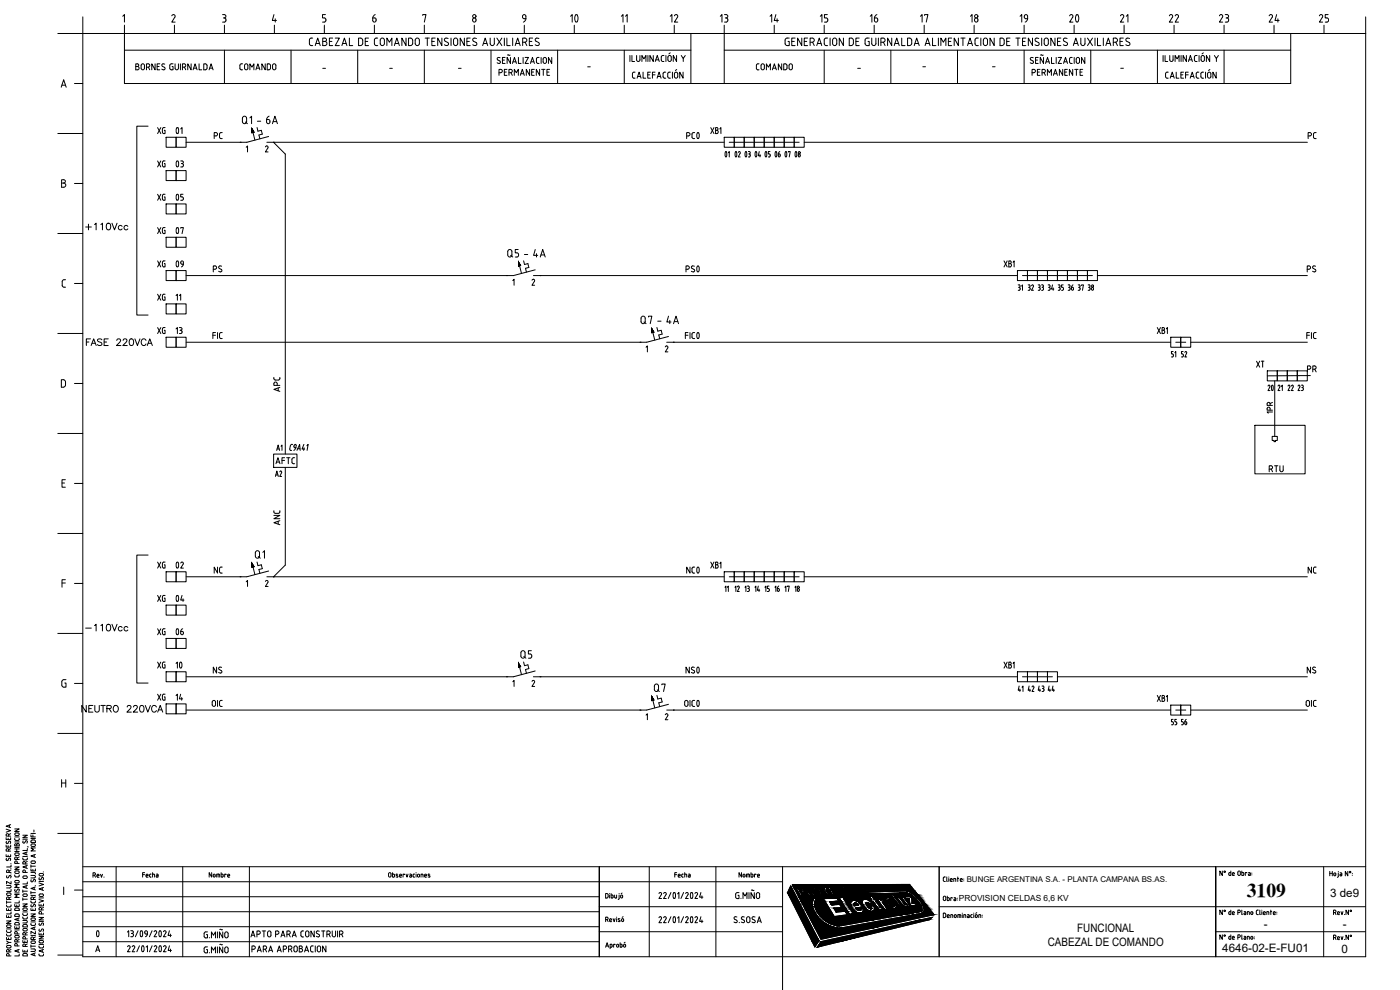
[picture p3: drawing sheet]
<svg xmlns="http://www.w3.org/2000/svg" width="420mm" height="297mm" viewBox="0 0 420 297" stroke-linecap="round" stroke-linejoin="round" font-family="sans-serif">
<defs><g id="words">
<g font-size="7.9">
<text x="167.9" y="8.8">10</text>
<text x="318.2" y="8.8">20</text>
</g>
<g font-size="7.1">
<text x="205" y="43.7">PC0</text>
<text x="49" y="52.2">03</text>
<text x="49" y="62.1">05</text>
<text x="49" y="82.2">09</text>
<text x="204.6" y="83.6">PS0</text>
<text x="49" y="172.5">02</text>
<text x="49" y="192.6">06</text>
<text x="50.1" y="202.5">10</text>
<text x="62.8" y="204.3">NS</text>
<text x="204.6" y="204.3">NS0</text>
</g>
<g font-size="6.6">
<text x="49" y="42">01</text>
<text x="49" y="72">07</text>
<text x="62.8" y="83.6">PS</text>
<text x="391.2" y="83.6">PS</text>
<text x="205" y="173.9">NC0</text>
<text x="49" y="182.4">04</text>
<text x="396.5" y="204.3" transform="rotate(-90 396.5 204.3)">NS</text>
<text x="25" y="282.9">0</text>
</g>
<text font-size="5.9" x="374.2" y="269.1">3109</text>
<g font-size="5.7">
<text x="214.1" y="48.7">01</text>
<text x="217.3" y="48.7">02</text>
<text x="220.1" y="48.7">03</text>
<text x="229.3" y="48.7">06</text>
<text x="232.1" y="48.7">07</text>
<text x="378.2" y="118.9">20</text>
<text x="195.1" y="208.8">Q7</text>
</g>
<g font-size="5.3">
<text x="110.8" y="7.8">6</text>
<text x="154.5" y="7.8">9</text>
<text x="200" y="7.8">12</text>
<text x="214.8" y="7.8">13</text>
<text x="230" y="7.8">14</text>
<text x="244.8" y="7.8">15</text>
<text x="260" y="7.8">16</text>
<text x="275.2" y="7.8">17</text>
<text x="290" y="7.8">18</text>
<text x="304.8" y="7.8">19</text>
<text x="335.1" y="7.8">21</text>
<text x="349.6" y="7.8">22</text>
<text x="364.8" y="7.8">23</text>
<text x="379.6" y="7.8">24</text>
<text x="394.8" y="7.8">25</text>
<text x="24.3" y="70.2">+110Vcc</text>
<text x="50.4" y="81.5" transform="rotate(-90 50.4 81.5)">XG</text>
<text x="151" y="78.3">Q5 - 4A</text>
<text x="85" y="118.5" transform="rotate(-90 85 118.5)">APC</text>
<text x="85" y="158.7" transform="rotate(-90 85 158.7)">ANC</text>
<text x="75.5" y="168.6">Q1</text>
<text x="24.3" y="190.5">-110Vcc</text>
<text x="155.2" y="198.6">Q5</text>
<text x="23.3" y="214.8">NEUTRO 220VCA</text>
</g>
<g font-size="4.9">
<text x="189.1" y="7.8" transform="rotate(-90 189.1 7.8)">11</text>
<text x="70.9" y="22.2">COMANDO</text>
<text x="225.8" y="22.2">COMANDO</text>
<text x="46.2" y="41.3">XG</text>
<text x="212" y="41.3">XB1</text>
<text x="63.1" y="42.7">PC</text>
<text x="391.2" y="42.7">PC</text>
<text x="46.2" y="51.2">XG</text>
<text x="46.2" y="61.4">XG</text>
<text x="46.2" y="71.3">XG</text>
<text x="46.2" y="91.4">XG</text>
<text x="46.2" y="101.2">XG</text>
<text x="55.4" y="101.2" transform="rotate(-90 55.4 101.2)">13</text>
<text x="346.1" y="101.2">XB1</text>
<text x="24.7" y="104.8">FASE 220VCA</text>
<text x="357" y="108.3" transform="rotate(-90 357 108.3)">52</text>
<text x="375.7" y="111.5">XT</text>
<text x="391.2" y="112.9">PR</text>
<text x="385.2" y="118.5">22</text>
<text x="382.8" y="125.2" transform="rotate(-90 382.8 125.2)">1PR</text>
<text x="81.5" y="140.4">AFTC</text>
<text x="379.6" y="142.9">RTU</text>
<text x="81.5" y="144.3">A2</text>
<text x="46.2" y="171.8">XG</text>
<text x="63.1" y="173.2">NC</text>
<text x="212" y="171.8">XB1</text>
<text x="391.2" y="173.2">NC</text>
<text x="46.2" y="181.7">XG</text>
<text x="46.2" y="191.6">XG</text>
<text x="46.2" y="201.8">XG</text>
<text x="307.3" y="208.8">42</text>
<text x="310.4" y="208.8">43</text>
<text x="313.3" y="208.8">44</text>
<text x="46.2" y="211.3">XG</text>
<text x="51.5" y="211.3">14</text>
<text x="62.4" y="213.1">OIC</text>
<text x="346.1" y="211.7">XB1</text>
<text x="350.3" y="218.7">55</text>
<text x="353.1" y="218.7">56</text>
</g>
<g font-size="4.4">
<text x="304.1" y="88.2">31</text>
<text x="310.1" y="88.2">33</text>
<text x="316.4" y="88.2">35</text>
<text x="322.4" y="88.2">37</text>
<text x="325.3" y="88.2">38</text>
<text x="55" y="91.4" transform="rotate(-90 55 91.4)">11</text>
<text x="353.8" y="108.3" transform="rotate(-90 353.8 108.3)">51</text>
<text x="391.9" y="118.5" transform="rotate(-90 391.9 118.5)">23</text>
<text x="85.4" y="136.5" transform="rotate(-90 85.4 136.5)">A1</text>
<text x="223" y="178.9" transform="rotate(-90 223 178.9)">12</text>
<text x="229" y="178.9" transform="rotate(-90 229 178.9)">14</text>
<text x="231.8" y="178.9" transform="rotate(-90 231.8 178.9)">15</text>
<text x="237.8" y="178.9" transform="rotate(-90 237.8 178.9)">17</text>
<text x="240.9" y="178.9" transform="rotate(-90 240.9 178.9)">18</text>
<text x="308" y="208.8" transform="rotate(-90 308 208.8)">41</text>
</g>
<g font-size="4">
<text x="385.6" y="118.5" transform="rotate(-90 385.6 118.5)">21</text>
<text x="219.4" y="178.9" transform="rotate(-90 219.4 178.9)">11</text>
</g>
<g font-size="3.5">
<text x="399.2" y="269.1">3 de9</text>
<text x="323.3" y="279.7">FUNCIONAL</text>
<text x="379.3" y="278.5">-</text>
<text x="403" y="278.5">-</text>
<text x="314.5" y="283.9">CABEZAL DE COMANDO</text>
<text x="366.8" y="285.6">4646-02-E-FU01</text>
<text x="402.6" y="285.9">0</text>
</g>
<g font-size="2.6">
<text x="95.6" y="21.9">-</text>
<text x="115.7" y="21.9">-</text>
<text x="136.5" y="21.9">-</text>
<text x="175" y="21.2">-</text>
<text x="256.1" y="21.9">-</text>
<text x="275.9" y="21.2">-</text>
<text x="296.7" y="21.2">-</text>
<text x="335.1" y="21.9">-</text>
</g>
<text font-size="2.5" x="287.8" y="270.3">PROVISION CELDAS 6,6 KV</text>
<text font-size="2.4" x="290.1" y="264.7">BUNGE ARGENTINA S.A. - PLANTA CAMPANA BS.AS.</text>
</g></defs>
<!-- layer: 0 -->
<g fill="none" stroke="#000" stroke-width=".3">
<path d="M24.8 10.1h385.1v277h-385.1zM44.4 37.9h-3.3v56.6h3.3M72.9 35l.5-.1 .4 .1 .2 1.5a.63 .63 0 0 1-.6 .6 .63 .63 0 0 1-.7-.6zM73.6 36.6l.7 .5M75 35.4l.5-.5v2.2M75.6 38.6l.6 1.1-.6 .1zM75.9 39.7l.6 2.3M77.1 38.3l.3 1.1 1-.3 .3 1.1-1 .3 .3 1.2M77.3 36.4h1M80 35.9h.5a.57 .57 0 0 1 .5 .8 .57 .57 0 0 1-.9 .2zM80.8 34.9l-.6 .3-.2 .7M81.8 37.1l.7-2.2 .8 2.2"/>
<path d="M82 36.5h1M72.1 42.7h.1M73.9 44.2l.4-.4v1.8M79.7 44.1l.2-.3h.4l.1 .6M80.1 42.7h137.2M80.4 44.4l-.7 1.2h.8M80.6 41l-6.5 1.7h-18.3M82.1 42.7h.1M82.1 42.7l3.5 3.5v90M217.3 41.2h3.1v3h-3.1zM218.9 42.7h21M220.4 41.2h3v3h-3z"/>
<path d="M223.4 41.2h3v3h-3zM226.4 41.2h3v3h-3zM229.4 41.2h3v3h-3zM232.4 41.2h3v3h-3zM235.4 41.2h2.9v3h-2.9zM238.3 41.2h3.1v3h-3.1zM241.4 42.7h151M155.9 79.7l.6 2.3M158.4 79.1l.3 1.1-1 .3 .3 1.2M301.3 78.3l1 1.8M302.3 78.3l-1 1.8M302.8 79.1h.3"/>
<path d="M303.1 78.3h-.3v1.8h.3M303.2 78.3l.3 .4-.3 .4 .4 .5-.4 .5M304 78.7l.4-.4v1.8M49.8 91.2h3.1v3h-3.1zM52.9 91.2h2.9v3h-2.9zM152.1 82.7h.1M153.9 84.2l.4-.4v1.8M159.7 84.1l.4-.3 .4 .4-.9 1.4h.9M160.1 82.7h145.3M160.6 81l-6.5 1.7h-98.3M162.1 82.7h.1M192.6 95l.4-.1 .5 .1 .1 1.5a.63 .63 0 0 1-.6 .6 .63 .63 0 0 1-.6-.6z"/>
<path d="M193.3 96.6l.6 .5M194.6 95.1v-.2h1l-.5 2.2M195.6 98.6l.6 1.1-.6 .1zM195.9 99.7l.6 2.3M197.1 98.3l.3 1.1 1-.3 .3 1.2-1 .2 .3 1.2M197.4 96.4h1M200.6 94.9l-.5 1.7h1.3M201 96.1v1M202.1 97.1l.8-2.2 .7 2.2M202.4 96.5h1M305.4 81.2h3v3h-3zM306.9 82.7h21"/>
<path d="M308.4 81.2h3v3h-3zM311.4 81.2h3v3h-3zM314.4 81.2h3v3h-3zM317.4 81.2h3v3h-3zM320.4 81.2h3v3h-3zM323.4 81.2h3v3h-3zM326.4 81.2h3v3h-3zM329.4 82.7h63M49.8 101.2h3.1v3h-3.1zM52.9 101.2h2.9v3h-2.9zM192.1 102.7h.1M193.9 104.2l.4-.4v1.8"/>
<path d="M199.7 104.1l.4-.3 .3 .2v.4l-.7 1.2h.7M200.1 102.7h151.3M200.6 101l-6.5 1.7h-138.3M202.1 102.7h.1M351.4 101.2h3v3h-3zM352.9 102.7h3M354.4 101.2h3v3h-3zM357.4 102.7h35M380.3 111.3h3v3h-3zM382.6 114.3v16.6M383.3 111.3h3v3h-3zM386.3 111.3h3v3h-3z"/>
<path d="M389.3 111.3h3v3h-3zM393.3 112.7l-13 .1M376.6 127.6h15.1v14.6h-15.1zM381.8 130.9h1.5v1.3h-.5v.3h-.5v-.3h-.5zM85.6 140.2v29.4l-3.5 3.5M44.4 166.5h-3.3v38.4h3.3M72.1 173.1h.1M73.9 174.6l.4-.4v1.8M75.9 170.1l.6 2.3M78.4 169.5l.3 1.1-1 .3 .3 1.1M79.7 174.5l.2-.3h.4l.1 .6M80.1 173.1h137.2"/>
<path d="M80.4 174.8l-.7 1.2h.8M80.6 171.3l-6.5 1.8h-18.3M82.1 173.1h.1M217.3 171.6h3.1v3h-3.1zM218.9 173.1h21M220.4 171.6h3v3h-3zM223.4 171.6h3v3h-3zM226.4 171.6h3v3h-3zM229.4 171.6h3v3h-3zM232.4 171.6h3v3h-3zM235.4 171.6h2.9v3h-2.9zM238.3 171.6h3.1v3h-3.1z"/>
<path d="M241.4 173.1h151M158.4 199.5l.3 1.1-1 .3 .3 1.1M301.3 198.7l1 1.8M302.3 198.7l-1 1.8M302.8 199.4h.3M303.1 198.7h-.3v1.8h.3M303.2 198.7l.3 .4-.3 .3 .4 .6-.4 .5M304 199.1l.4-.4v1.8M49.8 211.2h3.1v3h-3.1zM52.9 211.2h2.9v3h-2.9zM152.1 203.1h.1M153.9 204.6l.4-.4v1.8"/>
<path d="M155.9 200.1l.6 2.3M159.7 204.4l.4-.3 .4 .5-.9 1.4h.9M160.1 203.1h145.3M160.6 201.3l-6.5 1.8h-98.3M162.1 203.1h.1M192.1 213h.1M193.9 214.6l.4-.4v1.7M195.9 210.1l.6 2.3M198.7 210.6l-1 .3 .3 1.1M199.7 214.4l.4-.2 .3 .2v.4l-.7 1.1h.7M200.1 213h151.3M200.6 211.3l-6.5 1.7h-138.3"/>
<path d="M202.1 213h.1M305.4 201.6h3v3h-3zM306.9 203.1h8.9M308.4 201.6h3v3h-3zM311.4 201.6h3v3h-3zM314.4 201.6h3v3h-3zM317.4 203.1h75M351.4 211.6h3v3h-3zM352.9 213h3M354.4 211.6h3v3h-3zM357.4 213h35M24.8 260.1h385.1"/>
<path d="M24.8 264.6h210.1M24.8 278.1h155.1M24.8 273.6h155.1M24.8 269.1h155.1M34.9 260.1v27M54.8 260.1v27M74.8 260.1v27M179.9 272.1h55M179.9 279.6h55M194.8 260.1v27M214.9 260.1v27M234.9 260.1v36.9"/>
<path d="M237.3 265.8l8.5 16.4-1.3 1.9-8.2-16.3zM237.8 265.5l35.2-.1 7.3 9-33.9 7.4zM239 266.4h1.4a.85 .85 0 0 1 .8 .5 .85 .85 0 0 1-.2 .9h-.7l.6 1.1h-.6zM239.7 266.7h.5a.46 .46 0 0 1 .3 .8h-.4zM241.4 266.4l1.8 .1 .4 .6v.5l1 1.2h-.5l-.7-1h-.7l.7 1-.5 .1zM242.1 266.7h.7l.3 .6-.6 .1zM244.4 266.3a1.91 1.91 0 0 1 1.9 2.4 1.91 1.91 0 0 1-1.9-2.4zM244.4 269.3l.6 .2a4.5 4.5 0 0 0 1.4 5.7 7.5 7.5 0 0 0 6.4 2.5l23.3-4.2a.72 .72 0 0 0 .6-.4 .72 .72 0 0 0-.1-.8 8 8 0 0 0-4.7-4.5l-11.4 .5-.3-.6 11.7-.4a7.9 7.9 0 0 1 5.4 5.6l-.2 .8-.7 .4-23.2 4.2a8.5 8.5 0 0 1-9.4-7l.1-.7zM244.8 266.7a1.49 1.49 0 0 1 1.1 1.7l-.8-.7zM246.1 266.3h.6l.9 .7-.2-.8h.6l.1 1.3 .7 1.1h-.6l-.5-.9zM247.1 269.6l4-.2 .6 1-2.7 .1 .6 1 2.4-.1 .6 .9-2.4 .2 .8 1.2 2.6-.3 .7 1.1-4 .5zM248.4 266.2l1.4-.1 .3 .5h-.8l.3 .5h.7l.2 .4h-.6l.3 .6h.9l.2 .4h-1.3z"/>
<path d="M251.6 277.8h.1M251.8 269.4l1.2-.1 3.1 4.9-1.1 .2zM252.3 266.8l-.3-.3a.58 .58 0 0 0-.6-.5 .58 .58 0 0 0-.5 .6 2 2 0 0 0 2 1.8l-.1-.8h-.4l.1 .4a1.55 1.55 0 0 1-1.1-1.5l.5 .4 .4-.1M252.8 266.1a1.03 1.03 0 0 1 1.4 .7h-.3l-.5-.3a1.58 1.58 0 0 0 1 1.5l-.1-.4a.47 .47 0 0 1 .6 .3 .47 .47 0 0 1-.3 .6 2.32 2.32 0 0 1-1.8-2.4zM254.3 266.1h.5l1.4 2.1h-.5zM255.6 270.4a2.61 2.61 0 0 1 3.3 1.7l-2.1 .3 .5 .5a.52 .52 0 0 0 .6 .3 .52 .52 0 0 0 .4-.5l.8-.1a1.2 1.2 0 0 1-.6 1.4 1.2 1.2 0 0 1-1.5-.3l-.9-.8a1.97 1.97 0 0 1-.5-2.5zM255.9 266.1a1.74 1.74 0 0 1 1.7 2.1 1.75 1.75 0 0 1-1.7-2.1zM256.2 266.3a1.47 1.47 0 0 1 1 1.6l-.7-.6zM256.4 271h.7l.5 .6-1.2 .2zM257.4 266.1h.4l1.2 1.1-.7-1.1h.4l1.3 1.9-.3 .1-1.3-1.1 .8 1.1-.4 .1zM259 269.9a2.23 2.23 0 0 1 2.8 1.1l-1 .2a.52 .52 0 0 0-.4-.4 .52 .52 0 0 0-.5 .2l.8 1.3a.49 .49 0 0 0 .4 .4 .49 .49 0 0 0 .5-.3l-.3-.6 .9-.1a1.09 1.09 0 0 1 0 1.5 1.09 1.09 0 0 1-1.5 0 2.61 2.61 0 0 1-1.7-3.3zM263.2 269.7h.9l.3 .3 .1-.4h.3l.7 1h-.4l-.1 .4 1.3 1.8-.8 .1z"/>
<path d="M263.4 272.5l.6 .5h.7M264.5 272.3l.6 .7-.5 .1M264.5 272.3l-.4-.2-1.2-1.7h.4l-.4-.6h-.5l-.6-.9-.9 .1 .6 .9h-.4l.5 .6h.4l1.5 2.1M265.5 270.5v.1M266 269.5a2.57 2.57 0 0 1 3 2.1 .83 .83 0 0 1-.3 1 .83 .83 0 0 1-1.1-.2l-1.2-1.2a1.5 1.5 0 0 1-.4-1.7zM267.3 268.4l.7-.1 2.8 3.9-.6 .1zM267.9 270.6l.4 .4a.47 .47 0 0 1 .1 .8 .47 .47 0 0 1-.7 0l-.8-.5-.2-.5a.48 .48 0 0 1-.1-.7 .48 .48 0 0 1 .7 0l.6 .5M268.7 272.7l.8-.1 .3 .4h-.7l1.1 .4 .4 .6-.1 .4-.7-.1-.4-.5 .3-.1 .3 .3 .1-.1-.9-.4zM269.2 269.2h.7l1.4 1.9 .6 .3v-.3l-1.4-1.9 .7-.1 2 2.8-.6 .1-.3-.4v.3a.9 .9 0 0 1-1.5-.4zM269.2 272.5h.1M270.7 274.1l.3-.1 .2 .3h-.3zM271 272.6l.5-.1 .3 .5-.4 .2z"/>
<path d="M271.5 269.1l1.7-.1 .5 .5v1.6l1-.1 .5 .6-1.7 .3-.5-.8-.1-1.5-.9 .1zM272.2 273.2l-.2-.1a.82 .82 0 0 0-.4-.8 .82 .82 0 0 0-.9 .1l1.2 1.8 .4-.1-.6-.7 .4 .1 .5 .6 .3-.1-.7-.8M272.4 272.1h.4l1.1 1.4 .4-.1 .3 .3-.8 .2zM272.8 273.7l.5 .2-.3 .1zM274.4 273.4h.3l.3 .2-.3 .1zM281.9 272.1h127.8M281.9 260.1v27M364.7 279.6h45M397.2 260.1v27M24.8 282.6h155.1M179.9 287.1v-27v27M246.4 282.5l33.4-7.3-.8 .7-33.8 8.3z"/>
<path d="M364.9 287.1v-27v27"/>
</g>
<!-- layer: TEXTOS -->
<g fill="none" stroke="#000" stroke-width=".3">
<path d="M24.8 5.1v5h-7.5M36.8 4.9l.5-.5v2.2M37.3 7.6v2.5M51.6 4.8a.51 .51 0 0 1 .7-.4 .51 .51 0 0 1 .2 .7M52.3 7.6v2.5M52.5 5.1l-.9 1.5h1M66.8 4.4h.5a.5 .5 0 0 1 .5 .5 .5 .5 0 0 1-.5 .5M67 5.4h.3M67.3 5.4a.64 .64 0 0 1 .5 .6 .64 .64 0 0 1-.5 .6h-.5M67.4 7.6v2.5M82.2 4.4l-.5 1.7h1.3M82.3 7.6v2.5"/>
<path d="M82.6 5.6v1M97.3 7.6v2.5M97.7 4.4h-.9v1h.8l.2 .5-.2 .7h-.8M112.4 7.6v2.5M126.9 4.6v-.2h.9l-.5 2.2M127.3 7.6v2.5M142.3 7.6v2.5M157.4 7.6v2.5M187.3 7.6v2.5M202.4 7.6v2.5M217.3 7.6v2.5M232.4 7.6v2.5"/>
<path d="M247.4 7.6v2.5M262.4 7.6v2.5M277.4 7.6v2.5M292.4 7.6v2.5M307.4 7.6v2.5M337.4 7.6v2.5M352.4 7.6v2.5M367.4 7.6v2.5M382.4 7.6v2.5M397.4 7.6v2.5M409.9 5.1v5M18.4 26.2l.7-2.3 .8 2.3"/>
<path d="M18.6 25.6h1M22.4 25.1h2.4M17.3 40.1h7.5M18.5 53.9h.6a.5 .5 0 0 1 .5 .5 .5 .5 0 0 1-.5 .5 .63 .63 0 0 1 .6 .7 .63 .63 0 0 1-.6 .6h-.6zM18.5 54.9h.6M22.4 55.1h2.4M17.3 70.1h7.5M19.7 83.9l-.8 .1-.2 .5v1.4l1 .3M22.4 85.1h2.4M17.3 100.1h7.5M18.4 113.9l.8 .1 .4 .3v1.5l-.4 .3-.8 .1zM22.4 115.1h2.4"/>
<path d="M17.3 130.1h7.5M18.6 144.9h.8M19.6 143.9h-1v2.3h1M22.4 145.1h2.4M17.3 160.1h7.5M18.6 174.9h1M19.6 173.9h-1v2.3M22.4 175.1h2.4M17.3 190.1h7.5M19.8 203.9l-.9 .1-.3 .6 .1 1.4 1.1 .2v-1.3h-.4M22.4 205.1h2.4M17.3 220.1h7.5"/>
<path d="M18.5 233.9v2.3M18.5 234.9h1.2M19.7 233.9v2.3M22.4 235.1h2.4M1.8 256.4v.6h1.4v-.6M1.8 253.6v.6h1.4v-.6M1.8 251.3v.6h1.4v-.6M1.8 248.8l1.4 .4-1.4 .5M1.9 257.5v.6h.5M1.9 252.4v.6h.5M2.4 258.1l.6-.6 .2 .3-.2 .4M2.4 253l.6-.6 .2 .3-.2 .4"/>
<path d="M2.4 251.5v.4M2.4 253.7v.5M2.4 256.6v.4M2.6 255.4v-.6l-.6-.1-.2 .7h1.4M2.6 250.9v-.6l-.6-.1-.2 .7h1.4M2.8 247.6v.6M3.2 247.4l-1.4 .5 1.4 .4M3.2 254.6l-.6 .3M3.2 250.1l-.6 .3M3.2 259.1h.1M3.3 259.5v.6h-1.3M4.4 251.6l.1 .4 .3 .2"/>
<path d="M4.4 248.7h1.4l-1.4 .8h1.4M4.4 255.5h1.4M4.4 254.7h1.4M4.4 254.3h1.4M4.4 252.6h1.4M4.4 251.1h1.4M4.5 253.3l.4-.1 .1 .2 .2-.3h.4l.2 .7h-1.4zM4.5 256.1l.9-.2 .4 .4-.2 .3-.8 .1-.3-.2zM4.5 250.1l.9-.2 .4 .4-.2 .3-.8 .1-.3-.2zM5 253.4v.4M5 254.7v.8M5.2 259.1l-.2-.7-.5 .1-.1 .6h1.4"/>
<path d="M5.2 257.9l-.1-.6-.5-.1-.2 .7h1.4M5.8 251.6l-.2 .5-.8 .1M5.8 257.1l-.6 .3M6.8 257.4l.1 .4 .3 .2h.8l.2-.6M6.8 250.6h1.4l-1.4 .7h1.4M6.8 257h1.4M6.8 251.8h1.4M6.9 252.3v.4l.2 .3 .9-.8 .2 .3-.1 .5M7.6 259.2v-.6l-.6-.1-.2 .7h1.4M7.8 255.8v.6M7.8 259.8v.6M8.2 259.7l-1.4 .4 1.4 .5"/>
<path d="M8.2 255.6l-1.4 .5 1.4 .4M8.2 254.6v.6h-1.4M8.2 258.5l-.6 .3M8.2 254l.3 .1M9.3 250.5v.6h1.3M9.3 259.5v.8M9.3 259.9h1.3M9.3 251.6h1.3M9.3 250.1h1.3M9.3 258.5l1-.2 .3 .4-.1 .3-.8 .1-.4-.2zM9.3 253.4l1-.2 .3 .4-.1 .3-.8 .1-.4-.2zM9.3 252.2l.4-.2 .7 .1 .2 .7h-1.3z"/>
<path d="M9.9 250.5v.6M10.2 249v.6M10.3 256.5v.6M10.6 256.4l-1.3 .4 1.3 .5M10.6 254.4h-1.3l.7 .5-.7 .4h1.3M17.3 250.1h7.5M2 279.2v.4l.3 .2 .8-.1 .2-.5M2 276.3h1.3l-1.3 .8h1.3M2 274.7v.6h1.3v-.6M2 272.6v.6h1.3v-.6M2 271.5v.5l.3 .1h.8l.2-.6M2 265.7h.9l.4 .3-.2 .4h-1.1"/>
<path d="M2 270.3v.8M2 278.7h1.3M2 270.7h1.3M2 277.7l.9-.2 .4 .4-.2 .3-.8 .1-.3-.2zM2 268.1l.9-.2 .4 .4-.2 .3-.8 .1-.3-.2zM2 262.7v.4l.2 .3 .9-.7 .2 .3-.1 .4M2.6 272.7v.5M2.6 274.8v.5M2.7 269.9v-.6l-.5-.1-.2 .7h1.3M2.7 261.8v-.6l-.5-.1-.2 .7h1.3M3.2 262.2h.1M3.2 260.6h.1"/>
<path d="M3.3 273.6v.6h-1.3M3.3 266.9v.6h-1.3M3.3 264.5v.7l-1.3-.7v.7M3.3 269.1l-.6 .3M3.3 261l-.6 .3M4.4 278v.6h1.4v-.6M4.4 271.4v.6h1.4v-.6M4.4 262.5l.1 .4 .3 .2M4.4 260.1h1.4l-1.4 .8h1.4M4.4 279h1.4M4.4 267.9h1.4M4.5 264.4l.9-.2 .4 .3-.2 .4h-.8l-.3-.2z"/>
<path d="M4.5 261.5l.9-.2 .4 .4-.2 .3-.8 .1-.3-.2zM4.5 266.8l-.1 .4 .3 .3 .8-.8 .3 .3-.2 .5M4.8 276.8h.8l.2 .7h-1.4l.1-.5 .3-.2M4.8 274.2l.8 .1 .2 .7h-1.4l.1-.6 .3-.2M4.8 272.4l-.3 .2-.1 .6h1.4l-.2-.7-.8-.1M5 271.5v.5M5 278.1v.5M5.4 275.6v.6M5.8 275.4l-1.4 .5 1.4 .4M5.8 270.3v.6h-1.4M5.8 268.4h-1.4l.8 .4-.8 .5h1.4M5.8 265.4h-1.4l.8 .4-.8 .5h1.4"/>
<path d="M5.8 262.5l-.2 .6h-.8M6.8 276.2h1.2l.2 .3-.2 .4h-1.2M6.8 275.1l.1 .4 .3 .2h.8l.2-.6M6.8 274.1l.1 .4 .3 .2 .8-.1 .2-.5M6.8 271.2h1.4l-1.4 .8h1.4M6.8 267v.8M6.8 269.4v.8M6.8 273.6h1.4M6.8 269.8h1.4M6.8 267.4h1.4M6.9 278.7l.9-.1 .4 .3-.2 .4h-.8l-.3-.2zM6.9 272.6l.9-.2 .4 .4-.2 .3-.8 .1-.3-.2z"/>
<path d="M6.9 268.4l.9-.2 .4 .4-.2 .3-.8 .1-.3-.2zM6.9 263l.9-.2 .4 .4-.2 .3-.8 .1-.3-.2zM6.9 277.6l.4-.2h.7l.2 .7h-1.4zM7.6 261.8v-.6l-.6-.1-.2 .7h1.4M7.8 265.8v.6M8.2 265.7l-1.4 .4 1.4 .5M8.2 264.6v.6h-1.4M8.2 279.8l-.6 .3M9.3 277.1v.4l.3 .2 .9-.1 .1-.5M9.3 274.2h1.3l-1.3 .8h1.3M9.3 272.6v.6h1.3v-.6M9.3 270.3v.4l.3 .2h.9l.1-.6"/>
<path d="M9.3 262.7h1.2l.1 .3-.1 .4h-1.2M9.3 261.8h1.2l.1 .4M9.3 260.7v.6h1.3v-.6M9.3 267.5v.7M9.3 276.6h1.3M9.3 268.7h1.3M9.3 267.8h1.3M9.3 275.6l1-.2 .3 .4-.1 .3-.8 .1-.4-.2zM9.4 271.4l-.1 .4 .2 .3 .9-.7 .2 .3-.1 .4M9.4 263.9l-.1 .4 .2 .3 .9-.7 .2 .3-.1 .4M9.9 260.9v.4M9.9 272.7v.5"/>
<path d="M10 269.9v-.6l-.5-.1-.2 .7h1.3M10.3 266.3v.6M10.3 278.3v.6M10.6 265.7h.1M10.6 279.5v.7l-1.3-.7v.7M10.6 278.1l-1.3 .5 1.3 .4M10.6 266.1l-1.3 .5 1.3 .4M10.6 269.1l-.6 .3M11.7 279.9v.6h1.4v-.6M11.7 275.3h1.4l-1.4 .7h1.4M11.7 271.2v.6h1.4v-.6M11.7 269.9l1.4 .4-1.4 .5"/>
<path d="M11.7 264.9l1.4 .5-1.4 .4M11.7 276.5h1.4M11.7 269.4h1.4M11.7 264.5h1.4M11.8 268.4l.9-.2 .4 .4-.2 .3-.8 .1-.3-.2zM11.8 262.2l.9-.1 .4 .3-.2 .4h-.8l-.3-.2zM11.8 278.8l-.1 .4 .2 .3 .9-.8 .3 .3-.2 .5M11.8 277l-.1 .4 .2 .3 .9-.8 .3 .3-.2 .5M11.8 263.3l-.1 .4 .2 .3 .9-.7 .3 .3-.2 .4M12.3 271.4v.4M12.5 274.2l-.1-.6-.5-.1-.2 .7h1.4M12.5 273l-.1-.6-.5-.1-.2 .7h1.4"/>
<path d="M12.7 266.4v.6M13 261.6h.1M13.1 266.3l-1.4 .4 1.4 .5M13.1 272.3l-.6 .3M19.1 266.2v2.2M22.4 267.1h2.4M27.9 262.6l.7-.2-.1-.5h-.6v1.3M28.4 262.6l.3 .6M29.1 262.8h.6l-.1-.5-.4 .2-.1 .5 .6 .2M30.2 262.3l.3 .9 .3-.9M31.2 263.1v.1M38.2 279.7l.4-.4v1.8"/>
<path d="M39.2 279.3l.8 .2v.4l-.4 .2M41.4 279.3l-.8 1.8M42.2 279.4l.1-.1a.99 .99 0 0 1 0 1.7l-.3-.8zM42.8 262.4h.6M43.4 261.8h-.6v1.4M43.5 279.5l.3-.2 .4 .2v.7l-.7-.1zM43.8 262.7h.6l-.1-.4-.4 .1-.1 .5 .6 .3M44.9 262.5v.4M44.9 262.9l.4 .3M45.3 262.3l-.4 .2M45.6 279.3l-.8 1.8M45.8 262.3l.6 .1v.8"/>
<path d="M45.8 261.8v1.4M46.2 279.6l.4-.3 .4 .4-.8 1.4h.8M46.9 262.3l.5 .1v.8l-.5-.1v-.3l.5-.1M47.8 279.4l.1-.1a.99 .99 0 0 1 0 1.7l-.3-.8zM49 279.6l.4-.3 .4 .2v.4l-.8 1.2h.8M50.8 279.3l-.4 1.4h1M62.3 279.6l-.8 .1-.2 .4M63.5 261.8v1.4l-.7-1.4v1.4M64 262.4h.5l-.1 .7-.4-.1zM65 263.2v-.9l.9 .1v.8M65.3 279.6v1.8M65.5 262.3v.9"/>
<path d="M66 278.9h.4M66.4 278.9h.4M66.4 261.8v1.4l.4-.1 .1-.7-.5-.1M66.9 279.6v1.8l-1-1.8v1.8M67.5 279.8a.5 .5 0 0 1 .6-.2 .5 .5 0 0 1 .4 .5v.8a.5 .5 0 0 1-.5 .5 .5 .5 0 0 1-.5-.5zM67.9 262.4l-.5-.1v.9M68.3 262.7h.6l-.1-.4-.4 .1-.1 .5 .6 .3M78.7 279.3h1M79.2 279.3v1.8M80.3 279.8v.8a.5 .5 0 0 0 .5 .5 .5 .5 0 0 0 .5-.5v-.8M80.3 279.8a.5 .5 0 0 1 .5-.5 .5 .5 0 0 1 .5 .5M91.1 279.3l-.6 .1-.2 .4 .1 1.1 .7 .2"/>
<path d="M91.7 279.8v.8a.5 .5 0 0 0 .5 .5 .5 .5 0 0 0 .5-.5v-.8M91.7 279.8a.5 .5 0 0 1 .5-.5 .5 .5 0 0 1 .5 .5M94.3 279.3v1.8l-1-1.8v1.8M95.8 279.4a.47 .47 0 0 0-.7 0 .47 .47 0 0 0 0 .7l.6 .3a.49 .49 0 0 1 0 .7 .49 .49 0 0 1-.8-.2M96.5 279.3h1M97 279.3v1.8M99.7 279.3v1.3a.5 .5 0 0 0 .5 .5 .5 .5 0 0 0 .5-.5v-1.3M101.3 279.3v1.8M116.8 261.9h.4l.2 .3-.1 .8-.3 .2-.4-.4zM117.8 261.8v1.4l.5-.1 .1-.7-.6-.1M119.4 262.3l-.5 .1 .5 .5v.2h-.5M119.9 262.7h.6l-.1-.4-.4 .1-.1 .5 .6 .3"/>
<path d="M121.4 262.4l-.4-.1v.9M121.9 262.3l.3 .9 .3-.9M123 262.3l.5 .1v.8l-.5-.1v-.3l.5-.1M124.2 263.2h.2M124.4 262.3l-.4 .2v.5l.2 .2M124.9 261.8v.1M124.9 262.3v.9M125.3 262.4h.6l-.1 .7-.5-.1zM126.4 263.2v-.9l.5 .1 .1 .8M127.4 262.7h.6l-.1-.4-.4 .1-.1 .5 .6 .3M128.5 263.1l.4 .1M129 262.3l-.5 .1 .5 .5-.1 .3"/>
<path d="M181.8 268.1l.7 .2v.7l-.2 .4h-.5zM181.8 275.9h.3M182.1 275.2h-.3v1.3M182.1 275.2l.4 .2v.3l-.4 .2 .4 .6M183 276.1h.6l-.1-.3h-.5v.5l.2 .2M183 268.1v.1M183 268.5v.9M183.2 276.5h.4M183.4 268.1v1.3h.5l.1-.2M183.4 268.5l.5 .1 .1 .2M184 275.6l.3 .9 .3-.9M184 268.8v.4"/>
<path d="M184.5 268.5v.7M185.1 268.5v.9h-.5l-.1-.2M185.1 275.2h.1M185.1 275.6v.9M185.8 268.1v.1M185.8 268.5v1.1M185.8 269.6l-.3 .3M186 275.7l-.5 .1 .6 .5-.1 .2-.5-.1M186.3 268.7h.5l-.1 .7-.4-.1zM186.6 276.2l.3 .3 .3-.3M186.7 267.9l-.3 .3M187 275l-.3 .2"/>
<path d="M187.2 275.9v.3M187.2 275.9l-.2-.2h-.3l-.1 .5M197.8 268.1l.4-.3 .4 .4-.9 1.4h.9M197.8 275.3l.4-.3 .4 .5-.9 1.3h.9M199.2 268.1l.4-.3 .3 .2v.4l-.7 1.2h.8M199.2 275.3l.4-.3 .3 .3v.4l-.7 1.1h.8M201.4 267.8l-.8 1.8M201.4 275l-.8 1.8M202.2 276.7h.4M202.2 267.9v-.1a1 1 0 0 1 0 1.8l-.2-.9zM202.2 276.7l-.2-.8 .4-.9 .4 .9-.2 .8M202.5 262.4h.6"/>
<path d="M203.1 261.8h-.6v1.4M203.3 268.2l.5-.4v1.8M203.3 275.4l.5-.4v1.8M203.5 262.7h.7l-.2-.4-.4 .1-.1 .5 .7 .3M204.9 263.2h.2M204.9 262.3h.2M204.9 262.3l-.3 .2v.5l.3 .2M205.2 267.8l-.8 1.8M205.2 275l-.8 1.8M205.5 262.3h.3M205.5 261.8v1.4M205.8 268.1l.4-.3 .4 .4-.8 1.4h.8"/>
<path d="M205.8 275.3l.4-.3 .4 .5-.8 1.3h.8M205.8 262.3l.3 .1v.8M206.6 262.3l.5 .1v.8l-.5-.1v-.3l.5-.1M207.4 276.7h.4M207.4 267.9v-.1a.99 .99 0 0 1 0 1.8l-.2-.9zM207.4 276.7l-.2-.8 .4-.9 .4 .9-.2 .8M208.6 268.1l.4-.3 .3 .2v.4l-.7 1.2h.7M208.6 275.3l.4-.3 .3 .3v.4l-.7 1.1h.7M210.4 267.8l-.4 1.4h1M210.4 275l-.4 1.4h1M210.7 268.8v.8M210.7 276v.8"/>
<path d="M221.2 275.1a.47 .47 0 0 0-.7 0 .47 .47 0 0 0 0 .7l.5 .3a.49 .49 0 0 1 0 .8 .49 .49 0 0 1-.7-.3M221.3 267.8h.5M221.3 267.8l-.5 .3v1.3l1 .2v-1h-.3M221.9 276.8v.1M222.4 269.5v.1M222.5 261.8v1.4l-.7-1.4v1.4M222.9 275l.5 .1M222.9 275.1l-.4 .4 .7 .6M223 269.6v-1.8l.6 1 .6-1v1.8M223 262.4h.6l-.2 .7-.4-.1zM223.2 276.1a.49 .49 0 0 1 0 .8 .49 .49 0 0 1-.7-.3M224 263.2v-.9h.8l.1 .9"/>
<path d="M224.3 275.1a.5 .5 0 0 1 .8 .4v.8a.5 .5 0 0 1-.5 .5 .5 .5 0 0 1-.5-.5v-.8zM224.5 262.3v.9M224.8 267.8v1.8M225.4 261.8v1.4h.3M225.4 262.3h.3M225.5 267.1h.8M225.7 262.3l.3 .2v.5l-.3 .2M226.4 267.8v1.8l-1-1.8v1.8M226.6 275.1a.48 .48 0 0 0-.7 0 .48 .48 0 0 0 0 .7l.6 .3a.5 .5 0 0 1-.1 .8 .5 .5 0 0 1-.7-.3M226.9 262.4l-.5-.1v.9M227.2 267.9a.5 .5 0 0 1 .8 .4v.8a.5 .5 0 0 1-.5 .5 .5 .5 0 0 1-.5-.5v-.8zM227.3 276.9l.6-1.8 .6 1.8"/>
<path d="M227.3 262.7h.6l-.1-.4-.4 .1-.1 .5 .6 .3M227.4 276.3h.9M281.9 260.1v27M283.1 269.1l.4-.2 .3 .2-.1 1.1-.6-.2zM283.4 275.3l.4-.2v-.7l-.2-.4h-.5v1.3h.3M283.7 263.1l-.4 .1-.2 .3v.8l.6 .2M284.1 263.1l.2 1.4M284.3 274.7l.1 .6h.5M284.3 268.9v1.3h.5l.1-.7-.6-.2M284.3 274.7l.3-.3 .3 .3M284.7 263.1v.1M284.7 263.6v.9"/>
<path d="M284.9 274.7v.2h-.6M285.2 264h.6l-.1-.4-.5 .1v.5l.6 .3M285.3 275.3v-.9l.6 .2v.7M285.8 269.5l-.5-.2v.9M286.3 269.3l.5 .2v.7h-.5v-.4h.5M286.4 274.7l.3-.3 .3 .3M286.4 274.7v.5l.3 .1 .3-.1v-.5M286.8 263.8l-.1-.2h-.5v.9M286.8 263.8v.7M287.3 263.6h.4M287.3 269.5v.1M287.3 270v.1"/>
<path d="M287.4 275.3v-.9l.8 .1 .1 .8M287.4 263.1v1.4M287.9 274.4v.9M288.2 264h.6l-.2-.4-.4 .1v.5l.6 .3M288.8 274v.1M288.8 274.4v.9M289.2 275.3v-.9l.6 .2v.7M289.2 263.7v.1M289.2 264.3h.1M290.4 274.4l.5 .2v.7h-.5v-.4h.5M291.6 275.3h.2M291.8 274.4l-.5 .3 .1 .5 .2 .1"/>
<path d="M292.2 274v.1M292.2 274.4v.9M292.7 274.7l.3-.3 .3 .3M292.7 274.7v.5l.3 .1 .3-.1v-.5M293.1 273.8l-.3 .3M293.7 275.3v-.9l.6 .2v.7M294.8 274.6h.1M294.8 275.1v.1M366.8 273.1v1.3l-.7-1.3v1.3M366.8 261.3v1.4l-.7-1.4v1.4M369.1 273.5h.3M369.1 273.5l-.3 .3v.5l.3 .1"/>
<path d="M369.4 273.1v1.3h-.3M369.4 261.3v1.4l-.5-.1-.1-.7 .6-.1M369.8 273.8l.3 .6M369.8 262.2h.6l-.1-.4-.4 .1-.1 .6 .6 .2M369.8 273.8l.3-.3 .3 .3M370.1 274.4h.3M370.4 273.8l-.6 .2M371.5 273.8h.6l.1-.5-.7-.2v1.3M371.5 261.5l.4-.2 .3 .2-.1 1.1-.6-.1zM372.7 273.1l.1 1.3M372.7 261.3v1.4l.5-.1 .1-.7-.6-.1M373.4 273.5h.2"/>
<path d="M373.5 274h.4M373.5 274l-.2 .2 .2 .2M373.6 273.5l.3 .1v.8h-.4M374.2 261.9l-.5-.1v.9M374.7 273.5h-.4v.9M374.7 273.5l.2 .1v.8M374.7 261.8l.5 .1v.8l-.5-.1v-.3l.5-.1M375.4 273.8l.3-.3 .3 .3M375.4 273.8v.5l.3 .1 .3-.1v-.5M375.7 261.9v.1M375.7 262.5h.1M377.4 274.4h.2"/>
<path d="M377.6 273.1h-.4l-.2 .3 .1 .8 .3 .2M378.1 273.1l.1 1.3M378.7 273.1h.1M378.7 273.5v.9M379.1 273.8l.3 .6M379.1 273.8l.3-.3 .4 .3M379.4 274.4h.3M379.7 273.8l-.6 .2M380.5 273.5h-.3v.9M380.5 273.5l.3 .1v.8M381.2 273.5h.5M381.4 273.1v1.3"/>
<path d="M382.1 273.8l.3 .6M382.1 273.8l.3-.3 .3 .3M382.4 274.4h.3M382.7 273.8l-.6 .2M383.2 273.7h.1M383.2 274.2v.1M399.1 262h.7M399.1 261.4v1.4M399.8 261.4v1.4M400.2 273.8h.6l.1-.5-.7-.2v1.3M400.3 262h.6l-.2 .8-.4-.2zM400.7 273.8l.2 .6"/>
<path d="M401.4 273.8l.2 .6M401.4 273.8l.3-.3 .3 .3M401.6 274.4h.4M401.6 261.4v.1M401.6 261.9v1M401.6 262.9l-.3 .3M402 273.8l-.6 .2M402.2 261.9l.5 .1v.8l-.5-.1 .1-.4M402.3 262.3h.4M402.5 273.5l.2 .9 .3-.9M403.5 274.3v.1M404.5 261.4v1.4l-.8-1.4v1.4"/>
<path d="M404.7 273.1v1.3l-.8-1.3v1.3M405.8 262v.1M405.8 262.6h.1M2 282.3l.6 .5-.6 .4M2 281.3v.6h1.3v-.6M2 280.2l.1 .6h.9l.3-.2v-.4M2 283.8l.9-.1 .4 .3-.2 .4h-.8l-.3-.2zM2.6 281.4v.5M2.6 282.8h.7M2.7 286.8v-.5l-.5-.2-.2 .7h1.3M2.7 285.6l-.2-.7-.5 .2v.5h1.3M3.3 284.9l-.6 .3"/>
<path d="M4.6 280.7h1l.1 .5-1.1 .2-.2-.4zM5.2 283.8l-.1-.6-.5-.1-.2 .7h1.4M5.2 282.6l-.1-.6-.5-.1-.2 .7h1.4M5.2 280.2l-.1-.6-.5-.1-.2 .7h1.4M5.4 285v.6M5.8 286.2v.6h-1.4M5.8 284.9l-1.4 .4 1.4 .5M5.8 281.9l-.6 .3M6.8 285v.6h1.4v-.6M6.8 282.2v.6h1.4v-.6M6.9 286.3l1.1-.2 .2 .7h-1.4zM7.5 282.3v.5"/>
<path d="M7.5 285.2v.4M7.6 284v-.6l-.6-.1-.2 .7h1.4M7.6 281.7v-.6l-.6-.1-.2 .7h1.4M7.6 280.5v-.5l-.6-.2-.2 .7h1.4M8.2 283.2l-.6 .3M9.3 284.7h1l.3 .4-.1 .3-1.2 .1M9.3 283.9h1.3M9.3 283.5v.8M9.3 280.7h1.3M9.3 282.5l1-.2 .3 .4-.1 .3-.8 .1-.4-.2zM10 281.9v-.6l-.5-.1-.2 .7h1.3M10.3 286.1v.6"/>
<path d="M10.6 285.9l-1.3 .5 1.3 .4M10.6 281.1l-.6 .3M11.7 286.2l.1 .4 .2 .2h.9l.2-.6M11.7 283.8l.1 .4 .2 .2h.9l.2-.6M11.7 281h1.4l-1.4 .7h1.4M11.7 283.4h1.4M11.8 282.3l.9-.1 .4 .3-.2 .4h-.8l-.3-.2zM12.3 280.1v.4M12.7 285v.6M13.1 284.9l-1.4 .4 1.4 .5M17.3 286.6h7.5M28.7 285.6l.6-1.8 .6 1.8"/>
<path d="M38.3 284.1l.4-.3 .4 .4-.8 1.4h.8M39.4 280.1h.2M39.6 280.1l.4 .2v.6l-.8 .2M39.7 284.1l.4-.3 .4 .4-.8 1.4h.8M41.9 283.8l-.8 1.8M42.7 283.9l.1-.1a1 1 0 0 1 0 1.7l-.3-.8zM43.9 284.2l.4-.4v1.8M44.2 280.2l-.1 .5-.5 .4M45.7 283.8l-.8 1.8M46.3 284.1l.4-.3 .4 .4-.8 1.4h.8M47.9 283.9l.1-.1a.99 .99 0 0 1 0 1.7l-.3-.8zM49.1 284.1l.4-.3 .3 .2v.4l-.7 1.2h.8"/>
<path d="M50.9 283.8l-.4 1.4h1M51.1 280.3v.8M51.2 284.8v.8M61.3 280.1v.8M61.3 284.6v.8M62 284.9h.3v1l-.8-.1-.2-.4M62 280.4h.3v1l-.8-.1-.2-.4M62.3 284.1l-.8 .1-.2 .4M62.9 281.3v.1M62.9 285.8v.1M63.5 285.9v-1.8l.6 1 .6-1v1.8M63.5 281.4v-1.8l.6 1 .6-1v1.8"/>
<path d="M65.3 284.1v1.8M66 283.4h.4M66.4 283.4h.4M66.9 284.1v1.8l-1-1.8v1.8M67.5 284.4a.5 .5 0 0 1 .6-.3 .5 .5 0 0 1 .4 .5v.8a.5 .5 0 0 1-.5 .5 .5 .5 0 0 1-.5-.5zM75.3 281.1l.6-1.8 .6 1.8M75.5 280.6h.8M75.6 284.8h.5M76.1 283.8h-.5v1.8M76.1 283.8a.5 .5 0 0 1 .5 .5 .5 .5 0 0 1-.5 .5M77.1 280.3h.5a.5 .5 0 0 0 .5-.5 .5 .5 0 0 0-.5-.5h-.5v1.8M77.2 285.6l.6-1.8 .6 1.8"/>
<path d="M77.4 285.1h.8M79 284.8h.5a.5 .5 0 0 0 .5-.5 .5 .5 0 0 0-.5-.5h-.5v1.8M79.6 284.8l.4 .8M80.6 285.6l.6-1.8 .6 1.8M80.8 285.1h.8M82.7 280.3h.5a.5 .5 0 0 0 .5-.5 .5 .5 0 0 0-.5-.5h-.5v1.8M83.2 285.6l.6-1.8 .6 1.8M83.4 285.1h.8M84.3 281.1l.6-1.8 .6 1.8M84.5 280.6h.8M85 284.8h.5a.5 .5 0 0 0 .5-.5 .5 .5 0 0 0-.5-.5h-.5v1.8M86.1 280.3h.5a.5 .5 0 0 0 .5-.5 .5 .5 0 0 0-.5-.5h-.5v1.8"/>
<path d="M86.6 284.8h.5a.5 .5 0 0 0 .5-.5 .5 .5 0 0 0-.5-.5h-.5v1.8M86.7 280.3l.4 .8M87.2 284.8l.4 .8M87.7 281.1l.6-1.8 .6 1.8M87.9 280.6h.8M88.3 284.1a.5 .5 0 0 1 .5-.3 .5 .5 0 0 1 .4 .5v.8a.5 .5 0 0 1-.5 .5 .5 .5 0 0 1-.5-.5zM89.8 283.8l.9 .2v.4l-.4 .2a.5 .5 0 0 1 .5 .5 .5 .5 0 0 1-.5 .5h-.5zM89.8 284.6h.5M91.4 285.6l.6-1.8 .6 1.8M91.6 285.1h.8M94 283.8l-.6 .1-.2 .4 .1 1.1 .7 .2M94.6 283.8v1.8"/>
<path d="M95.3 284.1a.5 .5 0 0 1 .6-.3 .5 .5 0 0 1 .3 .5v.8a.51 .51 0 0 1-.5 .5 .51 .51 0 0 1-.5-.5zM97.8 283.8v1.8l-1-1.8v1.8M98.1 280.3h.5a.5 .5 0 0 0 .5-.5 .5 .5 0 0 0-.5-.5h-.5v1.8M98.7 280.3l.4 .8M101.9 280.3h.5a.5 .5 0 0 0 .5-.5 .5 .5 0 0 0-.5-.5h-.5v1.8M102.5 280.3l.4 .8M181.8 284.2l.4-1.3 .5 1.3M181.9 283.8h.6M183.7 283.9v-.5l-.6-.1v1.4M183.7 283.9l-.1 .3h-.5M184.6 283.5l-.4-.2v.9M185.7 283.6v.3"/>
<path d="M185.7 283.6l-.2-.3h-.3l-.1 .6 .3 .3 .3-.3M186.1 282.9v1.3h.5l.1-.3M186.1 283.3h.5l.1 .3M186.7 283.6v.3M187.3 283.3l.4 .2-.1 .7-.4-.1zM187.6 282.7l-.3 .2M366.8 280.5v1.3l-.7-1.3v1.3M369.4 280.5v1.3h-.5l-.1-.7 .6-.2M369.8 281.4h.6v-.3l-.4-.1-.2 .6M369.8 281.6l.6 .2M371.5 281.2h.6l.1-.5-.7-.2v1.3M372.7 280.5l.1 1.3"/>
<path d="M373.4 280.9l.5 .2v.7h-.5l.1-.4M373.5 281.4h.4M374.3 281.8v-.9l.6 .2v.7M375.4 281.5v-.4l.3-.2 .3 .2v.4M375.4 281.5l.3 .3 .3-.3M376.4 281.1v.1M376.4 281.6v.1M400.2 281.3h.4M400.6 280.6h-.4v1.3M400.6 280.6l.4 .3-.4 .4M400.7 281.3l.2 .6M401.4 281.3l.1 .5 .5 .1"/>
<path d="M401.4 281.3l.3-.3 .3 .3M402 281.3l-.6 .2M402.5 281l.2 .9 .3-.9M403.5 281.8v.1M404.7 280.6v1.3l-.8-1.3v1.3"/>
<circle cx="142.3" cy="6" r=".59"/>
<circle cx="142.4" cy="4.9" r=".5"/>
<circle cx="367.5" cy="273.3" r=".23"/>
<circle cx="367.5" cy="261.6" r=".23"/>
<circle cx="405.2" cy="261.7" r=".23"/>
<circle cx="405.4" cy="273.3" r=".23"/>
<circle cx="367.5" cy="280.7" r=".23"/>
<circle cx="405.4" cy="280.8" r=".23"/>
</g>
<!-- layer: 0 -->
<g fill="#000" stroke="#000" stroke-width=".3">
<path d="M237.3 265.8l1.1 2h-2.1zM244.6 278.4h17.5l-15.7 3.4zM244.8 266.7h.2zM246.7 266.3l.9 .7zM246.7 266.3h.8l.1 .7zM249.6 271.5h.2zM249.6 267.1h.6zM250.2 268.1h.8zM257.1 267.9h.2zM257.8 273.2h.2zM257.8 273.2h.3zM260 270.8h.2z"/>
<path d="M260.8 272.4h.8zM261.1 272.6h.4zM261.8 270.5h.2zM262.4 269.8h.3zM264.5 272.3h.2zM267 271.4h.2zM267.1 271.3h1.4zM266.9 270h.2zM267.2 271.5h.1zM267.1 270h.2zM267.3 270.1h.2zM267.3 271.7h.2z"/>
<path d="M267.5 270.2h.1zM267.5 271.8h.2zM267.6 270.3h.2zM267.7 271.8h.1zM267.8 270.5l.1-.1zM267.9 271.9h.1zM268 271.9h.2zM269.1 272.9h.2zM270.6 274h.3zM271.4 273.1h.2zM271.3 272.5h.2zM271.6 271.4h.2z"/>
<path d="M271.6 271.4h.3zM271.8 273.4h.2zM272.6 269.6h.3zM237.8 265.5h35.3zM272.7 273.6h.4zM273.7 271h1zM273.8 273.4h.5zM276.5 275.9l3.3-.7-.8 .7zM243.7 282.5h1.9l-1.1 1.6zM246.4 282.5h5.7l-6.6 1.6z"/>
<path d="M75.6 38.6l.6 1.1-.6 .1zM75.6 38.6l.6 1.1-.6 .1z"/>
<path d="M195.6 98.6l.6 1.1-.6 .1zM195.6 98.6l.6 1.1-.6 .1z"/>
<path d="M236.3 267.8l9.5 14.4-7.4-14.4zM236.3 267.8l9.5 14.4h-2.2z"/>
<path d="M238.3 266.4l2 2.5-1.3-2.5zM238.3 266.4l2 2.5h-.7z"/>
<path d="M239.7 266.7h.6zM239.7 266.7h.6z"/>
<path d="M239.7 266.7l.7 .1zM239.7 266.7l.7 .1z"/>
<path d="M239.8 266.8h.6zM239.8 266.8h.6z"/>
<path d="M239.8 266.8l.7 .1zM239.8 266.8l.7 .1z"/>
<path d="M239.8 266.9l.7 .1zM239.8 266.9l.7 .1z"/>
<path d="M239.9 267h.6zM239.9 267h.6z"/>
<path d="M239.9 267l.7 .1zM239.9 267l.7 .1z"/>
<path d="M240.1 267.5h.4zM240.1 267.5h.4z"/>
<path d="M239.9 267.1h.7zM239.9 267.1h.7z"/>
<path d="M240.1 267.4h.5zM240.1 267.4l.4 .1z"/>
<path d="M239.9 267.1l.7 .1zM239.9 267.1l.7 .1z"/>
<path d="M240 267.2h.7zM240 267.2h.7z"/>
<path d="M240 267.2l.7 .1zM240 267.2l.7 .1z"/>
<path d="M240 267.3l.7 .1zM240 267.3l.7 .1z"/>
<path d="M240.1 267.4h.6zM240.1 267.4h.5z"/>
<path d="M238.3 266.4h3.1zM238.3 266.4h3.1z"/>
<path d="M240.4 266.4h1zM240.4 266.4h1z"/>
<path d="M240.4 266.4h1zM240.4 266.4h1z"/>
<path d="M240.5 266.4l1 .1zM240.5 266.4l1 .1z"/>
<path d="M240.6 266.5h.9zM240.6 266.5h.9z"/>
<path d="M240.7 266.5l.8 .1zM240.7 266.5l.8 .1z"/>
<path d="M240.9 266.6l.7 .1zM240.9 266.6l.7 .1z"/>
<path d="M241 266.7l.6 .1zM241 266.7l.6 .1z"/>
<path d="M241.1 266.8l.6 .1zM241.1 266.8l.6 .1z"/>
<path d="M241.2 266.9l.6 .1zM241.2 266.9l.6 .1z"/>
<path d="M241.2 267l.7 .2zM241.2 267l.7 .2z"/>
<path d="M241.3 267.2l.6 .1zM241.3 267.2l.6 .1z"/>
<path d="M241.3 267.3l.7 .1zM241.3 267.3l.7 .1z"/>
<path d="M241.3 267.4l.8 .1zM241.3 267.4l.8 .1z"/>
<path d="M241.3 267.5l.8 .1zM241.3 267.5l.8 .1z"/>
<path d="M241.3 267.6l.9 .1zM241.3 267.6l.9 .1z"/>
<path d="M241.2 267.7l1 .1zM241.1 267.8h1.1z"/>
<path d="M241.1 267.8h1.2zM241 267.8h1.3z"/>
<path d="M240.3 267.8l2.6 1.1-.6-1.1zM240.3 267.8l2.6 1.1h-2z"/>
<path d="M242.1 266.7h.6zM242.1 266.7h.6z"/>
<path d="M238.3 266.3h4.3zM238.3 266.3h4.6z"/>
<path d="M238.3 266.3h4.3zM238.3 266.3l3.1 .1z"/>
<path d="M242.1 266.7h.7zM242.1 266.7h.7z"/>
<path d="M242.1 266.7h.7zM242.1 266.7h.7z"/>
<path d="M242.1 266.7l.8 .1zM242.1 266.7l.8 .1z"/>
<path d="M242.2 266.8h.7zM242.2 266.8h.7z"/>
<path d="M242.2 266.8l.8 .1zM242.2 266.8l.8 .1z"/>
<path d="M242.5 267.4h.4zM242.5 267.4h.4z"/>
<path d="M242.2 266.9l.9 .2-.1-.2zM242.2 266.9l.9 .2h-.8z"/>
<path d="M242.5 267.4h.5zM242.5 267.4h.4z"/>
<path d="M242.5 267.4h.5zM242.5 267.4h.5z"/>
<path d="M242.5 267.4h.5zM242.5 267.4h.5z"/>
<path d="M242.5 267.3h.6zM242.5 267.3l.5 .1z"/>
<path d="M242.3 267.1h.8zM242.3 267.1h.8z"/>
<path d="M242.5 267.3h.6zM242.5 267.3h.6z"/>
<path d="M242.4 267.1l.7 .1zM242.4 267.1l.7 .1z"/>
<path d="M242.4 267.2h.7zM242.4 267.2l.7 .1z"/>
<path d="M242.4 267.2h.7zM242.4 267.2h.7z"/>
<path d="M242.4 267.2h.7zM242.4 267.2h.7z"/>
<path d="M242.7 267.8h.6zM242.7 267.8h.6z"/>
<path d="M242.7 267.8h.6zM242.7 267.8h.6z"/>
<path d="M242.8 267.8h.6zM242.8 267.8h.6z"/>
<path d="M242.8 267.8l.7 .1zM242.8 267.8l.7 .1z"/>
<path d="M242.8 267.9h.7zM242.8 267.9h.7z"/>
<path d="M242.8 267.9l1.3 .9-.6-.9zM242.8 267.9l1.3 .9h-.8z"/>
<path d="M240.9 271.3l3 .7-.1-.7zM240.9 271.3l3 .7h-2.7z"/>
<path d="M240.5 270.6l3.3 .7 .1-.7zM240.5 270.6l3.3 .7h-2.9z"/>
<path d="M241.2 272l2.9 .6-.2-.6zM241.2 272l2.9 .6h-2.6z"/>
<path d="M240.2 270.1l3.7 .5 .1-.5zM240.2 270.1l3.7 .5h-3.4z"/>
<path d="M241.5 272.6l2.8 .5-.2-.5zM241.5 272.6l2.8 .5h-2.5z"/>
<path d="M243.3 268.8h.8zM243.3 268.8h.8z"/>
<path d="M243.4 266.6l.8 .1zM243.4 266.6l.8 .1z"/>
<path d="M243.4 266.7l.8 .1zM243.4 266.7l.8 .1zM243.5 266.8h.7zM243.5 266.8h.7z"/>
<path d="M243.3 266.6h.9zM243.3 266.6h.9z"/>
<path d="M243.5 266.8l.8 .1zM243.5 266.8l.8 .1z"/>
<path d="M243.2 266.5h1.1zM243.2 266.5h1.1z"/>
<path d="M243.2 266.5h1.1zM243.2 266.5l1 .1z"/>
<path d="M243.6 266.9l.7 .1zM243.6 266.9l.7 .1z"/>
<path d="M243.6 267l.7 .1zM243.6 267l.7 .1z"/>
<path d="M241.8 273.1l2.7 .5-.2-.5zM241.8 273.1l2.7 .5h-2.4z"/>
<path d="M243.1 266.4h1.2zM243.1 266.4l1.2 .1z"/>
<path d="M243.6 267.1l.7 .1zM243.6 267.1l.7 .1z"/>
<path d="M243 266.4h1.3zM243 266.4h1.3z"/>
<path d="M242.9 266.3h1.4zM242.9 266.3h1.4z"/>
<path d="M242.9 266.3h1.4zM242.9 266.3h1.4z"/>
<path d="M242.9 266.3h1.4zM242.9 266.3l1.4 .1z"/>
<path d="M243.6 267.2h.7zM243.6 267.2h.7z"/>
<path d="M243.6 267.2l.8 .1zM243.6 267.2l.8 .1z"/>
<path d="M243.7 267.3l.7 .1zM243.7 267.3l.7 .1z"/>
<path d="M238.2 266.3h6.2zM238.2 266.3h6.1z"/>
<path d="M243.6 267.4h.8zM243.6 267.4h.8z"/>
<path d="M243.6 267.4l.9 .2zM243.6 267.4l.9 .2z"/>
<path d="M239.8 269.3l4.2 .8 .4-.8zM239.8 269.3l4.2 .8h-3.8z"/>
<path d="M243.6 267.6h.9zM243.6 267.6h.9z"/>
<path d="M238.2 266.2h6.3zM238.2 266.2l6.2 .1z"/>
<path d="M243.8 267.6h.7zM243.8 267.6h.7z"/>
<path d="M243.8 267.6l.8 .2zM243.8 267.6l.8 .2z"/>
<path d="M242.1 273.6l2.8 .6-.4-.6zM242.1 273.6l2.8 .6h-2.5z"/>
<path d="M243.9 267.8l.8 .1zM243.9 267.8l.8 .1z"/>
<path d="M238.2 266.2h6.5zM238.2 266.2h6.3z"/>
<path d="M244 267.9h.7zM244 267.9h.7z"/>
<path d="M244.1 267.9l.7 .2zM244.1 267.9l.7 .2z"/>
<path d="M244.1 268.1l.9 .1zM244.1 268.1l.9 .1z"/>
<path d="M242.4 274.2l2.8 .5-.3-.5zM242.4 274.2l2.8 .5h-2.6z"/>
<path d="M244.8 266.7h.2zM244.8 266.7h.2z"/>
<path d="M244.3 268.2l.9 .2zM244.3 268.2l.9 .2z"/>
<path d="M244.8 266.7h.3zM244.8 266.7h.3z"/>
<path d="M244.7 266.7l.4 .1zM244.7 266.7l.4 .1z"/>
<path d="M244.7 266.8h.5zM244.7 266.8h.5z"/>
<path d="M244.7 266.8l.6 .1zM244.7 266.8l.6 .1z"/>
<path d="M244.4 268.4l1 .1zM244.4 268.4l1 .1z"/>
<path d="M242.6 274.7l3 .5-.4-.5zM242.6 274.7l3 .5h-2.7z"/>
<path d="M244.7 266.9h.6zM244.7 266.9h.6z"/>
<path d="M244.7 266.9l.7 .1zM244.7 266.9l.7 .1z"/>
<path d="M244.5 268.5l1.1 .1zM244.5 268.5l1.1 .1z"/>
<path d="M244.7 267h.7zM244.7 267h.7z"/>
<path d="M244.8 267l.7 .1zM244.8 267l.7 .1z"/>
<path d="M244.8 267.1l.8 .1zM244.8 267.1l.8 .1z"/>
<path d="M244.8 267.2l.8 .1zM244.8 267.2l.8 .1z"/>
<path d="M244.5 268.6l1.2 .1zM244.5 268.6l1.2 .1z"/>
<path d="M242.9 275.2l3.1 .4-.4-.4zM242.9 275.2l3.1 .4h-2.9z"/>
<path d="M244.8 267.3l.9 .1zM244.8 267.3l.9 .1z"/>
<path d="M244.9 267.4l.8 .1zM244.9 267.4l.8 .1z"/>
<path d="M244.9 267.5h.9zM244.9 267.5h.9z"/>
<path d="M244.6 268.7l1.3 .1zM244.6 268.7l1.3 .1z"/>
<path d="M245 267.5l.8 .1zM245 267.5l.8 .1z"/>
<path d="M245 267.6l.9 .1zM245 267.6l.9 .1z"/>
<path d="M245.1 267.7l.8 .1zM245.1 267.7l.8 .1z"/>
<path d="M245.1 267.8h.8zM245.1 267.8h.8z"/>
<path d="M244.6 268.8h1.5zM244.6 268.8h1.5z"/>
<path d="M245.2 267.8l.8 .1zM245.2 267.8l.8 .1z"/>
<path d="M245.8 268.4h.2zM245.8 268.4h.1z"/>
<path d="M245.3 267.9l.7 .1zM245.3 267.9l.7 .1z"/>
<path d="M245.3 268l.7 .1zM245.3 268l.7 .1z"/>
<path d="M245.7 268.4h.3zM245.7 268.4h.3z"/>
<path d="M245.7 268.3h.3zM245.7 268.3l.3 .1z"/>
<path d="M243.1 275.6l3.3 .5-.4-.5zM243.1 275.6l3.3 .5h-3z"/>
<path d="M245.4 268.1h.6zM245.4 268.1h.6z"/>
<path d="M245.4 268.1l.6 .1zM245.4 268.1l.6 .1z"/>
<path d="M245.6 268.3h.4zM245.6 268.3h.4z"/>
<path d="M245.5 268.2h.5zM245.5 268.2h.5z"/>
<path d="M245.5 268.2h.5zM245.5 268.2l.5 .1z"/>
<path d="M245.1 266.3h1zM245.1 266.3h1z"/>
<path d="M245.2 266.3l1.1 .1zM245.2 266.3l1.1 .1z"/>
<path d="M245.4 266.4l1 .1zM245.4 266.4l1 .1z"/>
<path d="M245.5 266.5l1.1 .2zM245.5 266.5l1.1 .2z"/>
<path d="M243.4 276.1l3.5 .4-.5-.4zM243.4 276.1l3.5 .4h-3.3z"/>
<path d="M245.7 266.7l1.1 .2zM245.7 266.7l1.1 .2z"/>
<path d="M245.1 266.3h1.6zM245.1 266.3h1z"/>
<path d="M245.9 266.9l1.1 .2-.2-.2zM245.9 266.9l1.1 .2h-.9z"/>
<path d="M243.6 276.5l3.9 .3-.6-.3zM243.6 276.5l3.9 .3h-3.7z"/>
<path d="M246.1 267.1l1.1 .2-.2-.2zM246.1 267.1l1.1 .2h-1z"/>
<path d="M244.9 269.6l2.7 .8-.5-.8zM244.9 269.6l2.7 .8h-3z"/>
<path d="M246.2 267.3l1.3 .2-.3-.2zM246.2 267.3l1.3 .2h-1.2z"/>
<path d="M245 266.2l2.5 .1zM245 266.2l2.5 .1z"/>
<path d="M243.8 276.8l4.3 .5-.6-.5zM243.8 276.8l4.3 .5h-4.1z"/>
<path d="M246.3 267.5l1.4 .2zM246.3 267.5l1.4 .2h-1.3z"/>
<path d="M244.6 270.4l3.2 .3-.2-.3zM244.6 270.4l3.2 .3h-3.3z"/>
<path d="M246.4 267.7h1.3zM246.4 267.7h1.3z"/>
<path d="M246.4 267.7l1.4 .2-.1-.2zM246.4 267.7l1.4 .2h-1.3z"/>
<path d="M245 266.2h2.7zM245 266.2h2.4z"/>
<path d="M244.5 270.7l3.6 .6-.3-.6zM244.5 270.7l3.6 .6h-3.7z"/>
<path d="M246.5 267.9l1.4 .2-.1-.2zM246.5 267.9l1.4 .2h-1.4z"/>
<path d="M246.5 268.1l1.5 .2-.1-.2zM246.5 268.1l1.5 .2h-1.5z"/>
<path d="M244.9 266.2h3.1zM244.9 266.2h2.8z"/>
<path d="M246.5 268.3l1.6 .2zM246.5 268.3l1.6 .2h-1.6z"/>
<path d="M244 277.3l4.8 .3-.7-.3zM244 277.3l4.8 .3h-4.6z"/>
<path d="M246.5 268.5l1.7 .1zM246.5 268.5l1.7 .1z"/>
<path d="M244.4 271.3l4.1 .6-.4-.6zM244.4 271.3l4.1 .6h-4z"/>
<path d="M246.4 268.6h1.8zM246.4 268.6h1.8z"/>
<path d="M246.4 268.6h1.8zM246.4 268.6h1.8z"/>
<path d="M244.9 266.2h3.5zM244.9 266.2h3.5z"/>
<path d="M248 266.2h.4zM248 266.2h.4z"/>
<path d="M248 266.2l1.3 1.3-.9-1.3zM248 266.2l1.3 1.3h-1.2z"/>
<path d="M244.5 271.9l4.3 .5-.3-.5zM244.5 271.9l4.3 .5h-4.2z"/>
<path d="M245 269.5h3.7zM245 269.5l2.1 .1z"/>
<path d="M244.2 277.6l5.3 .3-.7-.3zM244.2 277.6l5.3 .3h-5.2z"/>
<path d="M244.6 272.4l4.4 .4-.2-.4zM244.6 272.4l4.4 .4h-4.2z"/>
<path d="M244.8 266.2h4.1zM244.8 266.2h3.6z"/>
<path d="M244.8 272.8l4.6 .6-.4-.6zM244.8 272.8l4.6 .6h-4.3z"/>
<path d="M244.7 266.2h4.3zM244.7 266.2h4.2z"/>
<path d="M248.1 267.5l1.9 1-.7-1zM248.1 267.5l1.9 1h-1.3z"/>
<path d="M245.1 273.4l4.6 .4-.3-.4zM245.1 273.4l4.6 .4h-4.3z"/>
<path d="M244.3 277.9l6.2 .3-1-.3zM244.3 277.9l6.2 .3h-6z"/>
<path d="M245.4 273.8l4.5 .5-.2-.5zM245.4 273.8l4.5 .5h-4.2z"/>
<path d="M238.2 266.1h11.6zM238.2 266.1h11.6z"/>
<path d="M238.2 266.1h11.6zM238.2 266.1l10.8 .1z"/>
<path d="M249.8 266.1h1.1zM249.8 266.1h1.1z"/>
<path d="M245.7 274.3l4.5 .5-.3-.5zM245.7 274.3l4.5 .5h-4.2z"/>
<path d="M248.7 268.5h1.3zM248.7 268.5h1.3z"/>
<path d="M246 274.8l4.3 .2-.1-.2zM246 274.8l4.3 .2h-4z"/>
<path d="M249.6 267.1h.6zM249.6 267.1h.7z"/>
<path d="M250.2 268.1h.2zM250.2 268.1h.2z"/>
<path d="M250.3 267.1h.7zM250.3 267.1h.7z"/>
<path d="M244.5 278.2l6.5 .2zM244.5 278.2l6.5 .2z"/>
<path d="M250 266.4l.9 .2-.1-.2zM250 266.4l.9 .2z"/>
<path d="M250.1 266.6h.8zM250.1 266.6h.8z"/>
<path d="M250.1 266.6h.8zM249.3 266.6h1.6z"/>
<path d="M249.9 266.3h1zM249.9 266.3l.9 .1z"/>
<path d="M249.3 266.6l1.6 .1zM249.3 266.6l1.6 .1z"/>
<path d="M249.3 266.7l1.7 .2-.1-.2zM249.3 266.7l1.7 .2h-1.5z"/>
<path d="M249.8 266.2h1.1zM249.8 266.2l1.1 .1z"/>
<path d="M249.8 266.1h1.1zM249.8 266.1l1.1 .1z"/>
<path d="M249.5 266.9l1.5 .2v-.2zM249.5 266.9l1.5 .2h-1.4z"/>
<path d="M238.1 266.1h12.9zM238.1 266.1h12.8z"/>
<path d="M244.6 278.4h6.8zM244.6 278.4h6.8z"/>
<path d="M244.6 269.4h6.4zM244.6 269.4l4.1 .1z"/>
<path d="M250.3 267.1h.7zM250.3 267.1h.7z"/>
<path d="M250.3 267.1l.9 .2-.2-.2zM250.3 267.1l.9 .2h-.8z"/>
<path d="M250.2 268.1h.9zM250.2 268.1h.8z"/>
<path d="M251.1 268.1h.7zM251.1 268.1h.7z"/>
<path d="M238.1 266.1h13zM238.1 266.1h12.9z"/>
<path d="M244.6 269.4h6.5zM244.6 269.4h6.4z"/>
<path d="M250.4 267.3l.9 .2zM250.4 267.3l.9 .2z"/>
<path d="M238.1 266h13.1zM238.1 266l13 .1zM238.1 266.1h13zM238.1 266.1h13z"/>
<path d="M250.5 267.5h.8zM249.9 267.5h1.4z"/>
<path d="M249.9 267.5h1.4zM249.9 267.5h1.4z"/>
<path d="M249.9 267.5l1.5 .2-.1-.2zM249.9 267.5l1.5 .2h-1.4z"/>
<path d="M250 267.7l1.6 .2-.2-.2zM250 267.7l1.6 .2h-1.5z"/>
<path d="M251.4 266.5l.2 .1zM251.4 266.5l.2 .1z"/>
<path d="M251.1 277.8h.5zM251.1 277.8h1z"/>
<path d="M251.4 266.6h.2zM251.4 266.6h.2z"/>
<path d="M251.4 266.6h.3zM251.4 266.6h.3z"/>
<path d="M250.1 267.9l1.7 .2zM250.1 267.9l1.7 .2z"/>
<path d="M251.3 266.6h.4zM251.3 266.6h.4z"/>
<path d="M251.4 266.6l.4 .1zM251.4 266.6l.4 .1z"/>
<path d="M251.1 268.1h.7zM251.1 268.1h.7z"/>
<path d="M251.1 268.1l.8 .1zM251.1 268.1l.8 .1z"/>
<path d="M251.4 266.7h.4zM251.4 266.7h.4z"/>
<path d="M251.4 266.7l.5 .1zM251.4 266.7l.5 .1z"/>
<path d="M244.5 269.4h7.4zM244.5 269.4h7.4z"/>
<path d="M251.1 269.4h.8zM251.1 269.4h.8z"/>
<path d="M251.1 269.4l1.4 1-.6-1zM251.1 269.4l1.4 1h-.8z"/>
<path d="M251.4 266.8l.5 .1zM251.4 266.8l.5 .1z"/>
<path d="M251.1 268.2l1 .1zM251.1 268.2l1 .1z"/>
<path d="M249.5 271.4h2.5zM249.5 271.4l.3 .1z"/>
<path d="M251.2 268.3l1.1 .1zM251.2 268.3l1.1 .1z"/>
<path d="M244.4 269.3h7.8zM244.4 269.3l7.4 .1z"/>
<path d="M251.2 268.4l1.2 .1zM251.2 268.4l1.2 .1z"/>
<path d="M239.8 269.3h12.5zM239.8 269.3h12.4z"/>
<path d="M251.9 267.6l.6 .1zM251.9 267.6l.6 .1z"/>
<path d="M251.3 268.5h1.2zM251.3 268.5h1.2z"/>
<path d="M251.9 267.7l.6 .1zM251.9 267.7l.6 .1z"/>
<path d="M252 267.8l.5 .1zM252 267.8l.5 .1z"/>
<path d="M251.7 270.4l.9 .1-.1-.1zM249 270.5l2.7-.1 .9 .1z"/>
<path d="M252.1 267.9h.4zM252.1 267.9h.4z"/>
<path d="M252.1 267.9h.4zM252.1 267.9h.4z"/>
<path d="M252.3 268h.2zM252.3 268h.2z"/>
<path d="M252.3 268h.2zM252.3 268l.2 .1z"/>
<path d="M252.2 267.9l.3 .1zM252.2 267.9l.3 .1z"/>
<path d="M252.2 268h.3zM252.2 268h.3z"/>
<path d="M251.3 268.5h1.3zM251.3 268.5h1.3z"/>
<path d="M249 270.5l4.1 .9-.5-.9zM249 270.5l4.1 .9h-3.6z"/>
<path d="M251.8 267.6h.8zM251.8 267.6h.6z"/>
<path d="M251.8 267.6h.9zM251.8 267.6h.8z"/>
<path d="M251.8 267.6h.9zM251.8 267.6h.9z"/>
<path d="M250.8 277.7h2zM250.8 277.7l1.3 .1z"/>
<path d="M251.9 266.4l.9 .1zM251.9 266.4l.9 .1z"/>
<path d="M251.8 266.3h1zM251.8 266.3l1 .1z"/>
<path d="M252 266.5h.8zM252 266.5h.8z"/>
<path d="M252.1 266.5l.7 .1zM252.1 266.5l.7 .1z"/>
<path d="M251.7 266.2h1.1zM251.7 266.2l1.1 .1z"/>
<path d="M251.7 266.2h1.1zM251.7 266.2h1.1z"/>
<path d="M252.2 266.6l.6 .1zM252.2 266.6l.6 .1z"/>
<path d="M252.2 266.7h.6zM252.2 266.7h.6z"/>
<path d="M252.2 266.7l.7 .1zM252.2 266.7l.7 .1z"/>
<path d="M251.5 266.1h1.3zM251.5 266.1l1.3 .1z"/>
<path d="M251.5 266.1h1.3zM251.5 266.1h1.3z"/>
<path d="M252.3 266.8l.6 .1zM251.9 266.9h1z"/>
<path d="M251.4 266.9h1.5zM251.4 266.9h1.5z"/>
<path d="M251.4 266.9l1.5 .1zM251.4 266.9l1.5 .1z"/>
<path d="M251.3 266.1h1.6zM251.3 266.1h1.5z"/>
<path d="M251.3 266.1h1.6zM251.3 266.1h1.6z"/>
<path d="M251.4 267l1.6 .1zM251.4 267l1.6 .1z"/>
<path d="M251.3 266.1h1.6zM251.3 266.1h1.6z"/>
<path d="M251.2 266h1.8zM251.2 266l1.7 .1z"/>
<path d="M251.5 267.1h1.5zM251.5 267.1h1.5z"/>
<path d="M251.5 267.1l1.6 .2zM251.5 267.1l1.6 .2z"/>
<path d="M239.8 269.3h13.2zM239.8 269.3h12.5z"/>
<path d="M238.1 266h14.9zM238.1 266h14.9z"/>
<path d="M250.6 277.7h2.4zM250.6 277.7h2.2z"/>
<path d="M238.1 266h14.9zM238.1 266h15z"/>
<path d="M238.1 266h14.9zM238.1 266h14.9z"/>
<path d="M251.6 267.3h1.5zM251.6 267.3h1.5z"/>
<path d="M251.6 267.3l1.6 .1zM251.6 267.3l1.6 .1z"/>
<path d="M252 271.4l1.7 .9-.6-.9zM252 271.4l1.7 .9h-1.1z"/>
<path d="M251.7 267.4l1.5 .1zM251.7 267.4l1.5 .1z"/>
<path d="M251.8 267.5l1.5 .1zM251.8 267.5l1.5 .1z"/>
<path d="M252.7 267.6h.6zM252.7 267.6h.6z"/>
<path d="M252.8 267.6h.5zM252.8 267.6h.5z"/>
<path d="M252.8 267.6h.5zM252.8 267.6h.5z"/>
<path d="M252.8 267.6h.5zM252.8 267.6h.5z"/>
<path d="M252.8 267.6h.5zM252.8 267.6h.5z"/>
<path d="M253.3 266.8h.5zM253.3 266.8h.5z"/>
<path d="M252.8 267.6h.5zM252.8 267.6h.5z"/>
<path d="M252.8 267.6h.5zM252.8 267.6h.5z"/>
<path d="M252.8 267.6l.6 .1zM252.8 267.6l.6 .1z"/>
<path d="M252.9 267.7l.6 .1zM252.9 267.7l.6 .1z"/>
<path d="M253.3 266.5h.2zM253.3 266.5h.2z"/>
<path d="M252.9 267.8l.6 .1zM252.9 267.8l.6 .1z"/>
<path d="M253.3 266.5h.2zM253.3 266.5h.2z"/>
<path d="M253.3 266.5l.3 .1zM253.3 266.5l.3 .1z"/>
<path d="M252.9 267.9l.8 .1zM252.9 267.9l.8 .1z"/>
<path d="M250.8 273.4l.2 .3 2.6-.3zM250.8 273.4l.2 .3z"/>
<path d="M253.3 266.6h.3zM253.3 266.6h.3z"/>
<path d="M253.3 266.6l.4 .1zM253.3 266.6l.4 .1z"/>
<path d="M252.9 268h.8zM252.9 268h.8z"/>
<path d="M252.9 268l1 .2zM252.9 268l1 .2z"/>
<path d="M253.3 266.7h.4zM253.3 266.7h.4z"/>
<path d="M252.6 272.3l1.2 .2zM250.2 272.5h3.6z"/>
<path d="M253.3 266.7l.5 .1zM253.3 266.7l.5 .1z"/>
<path d="M250.2 272.5l4.2 .9-.6-.9zM250.2 272.5l4.2 .9h-3.6z"/>
<path d="M253.3 266.8h.6zM253.3 266.8h.6z"/>
<path d="M253 268.2h.9zM253 268.2h.9z"/>
<path d="M252.9 268.2l1.1 .1zM252.9 268.2l1.1 .1z"/>
<path d="M252.9 268.3h1.1zM252.9 268.3h1.1z"/>
<path d="M252.9 268.3l1.3 .1zM252.9 268.3l1.3 .1z"/>
<path d="M252.9 268.4h1.3zM252.9 268.4h1.3z"/>
<path d="M252.9 268.4h1.5zM252.8 268.4h1.6z"/>
<path d="M253.5 266.1l.8 .1zM253.5 266.1l.8 .1z"/>
<path d="M253.6 266.2l.8 .1zM253.6 266.2l.8 .1z"/>
<path d="M253.8 267.6l.6 .1zM253.8 267.6l.6 .1z"/>
<path d="M252.8 268.4l1.7 .1zM252.8 268.4l1.7 .1z"/>
<path d="M253.9 267.7h.5zM253.9 267.7h.5z"/>
<path d="M253.8 266.3l.7 .1zM253.8 266.3l.7 .1z"/>
<path d="M253.9 267.7l.5 .1zM253.9 267.7l.5 .1z"/>
<path d="M253.6 273.4l1.4 .9-.6-.9zM253.6 273.4l1.4 .9h-.8z"/>
<path d="M254 267.8h.4zM254 267.8h.4z"/>
<path d="M254 267.8l.4 .1zM254 267.8l.4 .1z"/>
<path d="M254.2 268h.2zM254.2 268h.2z"/>
<path d="M254.2 268h.2zM254.2 268h.2z"/>
<path d="M254.1 267.9h.3zM254.1 267.9h.3z"/>
<path d="M254.1 267.9h.3zM254.1 267.9l.3 .1z"/>
<path d="M252.8 268.5h1.7zM252.8 268.5h1.7z"/>
<path d="M253.9 266.4l.7 .2zM253.9 266.4l.7 .2z"/>
<path d="M253.7 267.6h.9zM253.7 267.6h.6z"/>
<path d="M249.7 277.4l3.3 .3 1.6-.3zM249.7 277.4l3.3 .3h-2.4z"/>
<path d="M253.5 266.1h1.1zM253.5 266.1h.8z"/>
<path d="M254.1 266.6l.6 .1zM254.1 266.6l.6 .1z"/>
<path d="M253.7 267.5h.9zM253.7 267.5h1z"/>
<path d="M253.7 267.5h.9zM253.7 267.5l.9 .1z"/>
<path d="M254.2 266.7l.5 .1zM254.2 266.7l.5 .1z"/>
<path d="M254.2 266.8h.6zM253.9 266.8h.9z"/>
<path d="M253.9 266.8h.9zM253.9 266.8h.9z"/>
<path d="M253.5 266.1h1.3zM253.5 266.1h1.1z"/>
<path d="M253.3 266.8l1.5 .1zM253.3 266.8l1.5 .1z"/>
<path d="M253.4 266.9l1.5 .2zM253.4 266.9l1.5 .2z"/>
<path d="M254.9 268.2h.8zM254.9 268.2h.8z"/>
<path d="M254.9 268.2h2.2zM254.9 268.2h2.2z"/>
<path d="M253.4 267.1l1.6 .1zM253.4 267.1l1.6 .1z"/>
<path d="M254.2 274.3l.8 .1zM254.2 274.3l.8 .1z"/>
<path d="M253.5 267.2l1.7 .2zM253.5 267.2l1.7 .2z"/>
<path d="M253.6 267.4l1.6 .1zM253.6 267.4l1.6 .1z"/>
<path d="M254.7 267.5h.5zM254.7 267.5h.5z"/>
<path d="M254.7 267.5h.5zM254.7 267.5h.5z"/>
<path d="M254.7 267.5h.5zM254.7 267.5h.5z"/>
<path d="M254.7 267.5l.5 .1zM254.7 267.5l.5 .1z"/>
<path d="M254.7 267.6h.6zM254.7 267.6h.6z"/>
<path d="M254.7 267.6h.6zM254.7 267.6h.6z"/>
<path d="M254.8 267.6h.5zM254.8 267.6h.5z"/>
<path d="M254.2 271.2l1.1 .2v-.2zM254.2 271.2l1.1 .2h-1z"/>
<path d="M254.8 267.6h.5zM254.8 267.6h.5z"/>
<path d="M254.8 267.6l.6 .2zM254.8 267.6l.6 .2h-.6z"/>
<path d="M254.1 270.9l1.2 .3v-.3zM254.1 270.9l1.2 .3h-1.1z"/>
<path d="M254.3 271.4l1 .2v-.2zM254.3 271.4l1 .2h-.8z"/>
<path d="M254.5 271.6l.9 .3-.1-.3zM254.5 271.6l.9 .3h-.7z"/>
<path d="M253.9 270.7l1.4 .2 .1-.2zM253.9 270.7l1.4 .2h-1.2z"/>
<path d="M254.8 267.8l.7 .2zM254.8 267.8l.7 .2h-.6z"/>
<path d="M254.7 271.9l.8 .3-.1-.3zM254.7 271.9l.8 .3h-.7z"/>
<path d="M253.8 270.6l1.6 .1v-.1zM253.8 270.6l1.6 .1h-1.5z"/>
<path d="M254.9 268l.7 .1zM254.9 268l.7 .1h-.7z"/>
<path d="M254.8 272.2l.9 .2-.2-.2zM254.8 272.2l.9 .2h-.7z"/>
<path d="M253.7 270.4h1.9zM253.7 270.4l1.7 .2z"/>
<path d="M254.9 268.1l.8 .1zM254.9 268.1l.8 .1z"/>
<path d="M255 272.4l.9 .3-.2-.3zM255 272.4l.9 .3h-.8z"/>
<path d="M253.7 270.3h2zM253.7 270.3l1.9 .1z"/>
<path d="M255 266.4l.7 .2v-.2zM255 266.4l.7 .2z"/>
<path d="M255.1 266.6l.7 .2-.1-.2zM255.1 266.6l.7 .2z"/>
<path d="M254.9 266.3h.9zM254.9 266.3l.8 .1z"/>
<path d="M255.2 266.8l.7 .2-.1-.2zM255.2 266.8l.7 .2h-.6z"/>
<path d="M254.8 266.2h1zM254.8 266.2l1 .1z"/>
<path d="M254.8 266.1h1zM254.8 266.1h1z"/>
<path d="M254.8 266.1h1zM254.8 266.1l1 .1z"/>
<path d="M255.3 267l.6 .2v-.2zM255.3 267l.6 .2h-.4z"/>
<path d="M255.1 272.7l1 .2-.2-.2zM255.1 272.7l1 .2h-.8z"/>
<path d="M253.4 266.1h2.5zM253.4 266.1h2.4z"/>
<path d="M253.4 266.1h2.5zM253.4 266.1h2.5z"/>
<path d="M253.6 270.2h2.3zM253.6 270.2l2.1 .1z"/>
<path d="M255.5 267.2l.6 .2-.2-.2zM255.5 267.2l.6 .2z"/>
<path d="M253.3 266h2.7zM253.3 266l2.6 .1z"/>
<path d="M253.2 266h2.8zM253.2 266h2.8z"/>
<path d="M238.1 266h17.9zM238.1 266h17.9z"/>
<path d="M253.1 266h2.9zM253.1 266h2.9z"/>
<path d="M255.3 272.9l1 .2-.2-.2zM255.3 272.9l1 .2h-.9z"/>
<path d="M255.6 267.4l.6 .2zM255.6 267.4l.6 .2z"/>
<path d="M253.6 270.2h2.5zM253.6 270.2h2.5z"/>
<path d="M253.6 270.2h2.5zM253.6 270.2h2.3z"/>
<path d="M238.1 266h18zM238.1 266h17.9z"/>
<path d="M249 277.1l5.6 .3 1.6-.3zM249 277.1l5.6 .3h-4.9z"/>
<path d="M255.7 267.6l.7 .1zM255.7 267.6l.7 .1z"/>
<path d="M255.4 273.1l1.1 .2-.2-.2zM255.4 273.1l1.1 .2h-.9z"/>
<path d="M253.6 270.2h2.7zM253.6 270.2h2.5z"/>
<path d="M256.2 266.3l.2 .1zM256.2 266.3l.2 .1z"/>
<path d="M255.9 267.7l.6 .2zM255.9 267.7l.6 .2z"/>
<path d="M256.2 266.4h.2zM256.2 266.4h.2z"/>
<path d="M256.2 266.4l.3 .1zM256.2 266.4l.3 .1z"/>
<path d="M255.6 273.3l1.1 .2zM255.6 273.3l1.1 .2h-1z"/>
<path d="M256.2 266.5h.3zM256.2 266.5h.3z"/>
<path d="M256.2 266.5h.4zM256.2 266.5h.4z"/>
<path d="M256 267.9l.7 .2zM256 267.9l.7 .2z"/>
<path d="M256.2 266.5l.4 .1zM256.2 266.5l.4 .1z"/>
<path d="M256.2 266.6l.5 .1zM256.2 266.6l.5 .1z"/>
<path d="M256.1 268.1l.8 .1zM256.1 268.1l.8 .1z"/>
<path d="M256.2 266.7h.6zM256.2 266.7h.6z"/>
<path d="M256.6 270.9h.2zM256.6 270.9h.2z"/>
<path d="M255.7 273.5l1.3 .2zM255.7 273.5l1.3 .2z"/>
<path d="M256.2 266.7l.7 .1zM256.2 266.7l.7 .1z"/>
<path d="M256.6 270.9h.2zM256.6 270.9h.2z"/>
<path d="M256.6 270.9l.3 .1zM256.5 271h.4z"/>
<path d="M256.2 266.8h.7zM256.2 266.8h.7z"/>
<path d="M256.2 266.8l.8 .1zM256.2 266.8l.8 .1z"/>
<path d="M256.1 268.2h.9zM256.1 268.2h.9z"/>
<path d="M256.5 271h.4zM256.5 271h.4z"/>
<path d="M256.5 271h.6zM256.4 271h.7z"/>
<path d="M256.3 266.9l.7 .1zM256.3 266.9l.7 .1z"/>
<path d="M256.3 267l.8 .1zM256.3 267l.8 .1z"/>
<path d="M255.8 273.7l1.4 .1zM255.8 273.7l1.4 .1z"/>
<path d="M256.2 268.2h.8zM256 268.2h1z"/>
<path d="M256 268.2h1.1zM255.7 268.2h1.4z"/>
<path d="M256.4 267.1h.7zM256.4 267.1h.7z"/>
<path d="M254.9 268.2l2.2 .1zM254.9 268.2l2.2 .1z"/>
<path d="M256.4 271h.7zM256.4 271h.7z"/>
<path d="M256.4 271l.8 .1zM256.4 271l.8 .1z"/>
<path d="M256.4 267.1l.8 .1zM256.4 267.1l.8 .1z"/>
<path d="M254.9 268.3h2.3zM254.9 268.3h2.3z"/>
<path d="M256.5 267.2l.7 .1zM256.5 267.2l.7 .1z"/>
<path d="M256.5 267.3l.7 .1zM256.5 267.3l.7 .1z"/>
<path d="M256.3 271.1h.9zM256.3 271.1h.9z"/>
<path d="M256.3 271.1l1 .1zM256.3 271.1l1 .1z"/>
<path d="M256.6 267.4h.6zM256.6 267.4h.6z"/>
<path d="M256.6 267.4l.7 .1zM256.6 267.4l.7 .1z"/>
<path d="M255.9 273.8l1.6 .1zM255.9 273.8l1.6 .1z"/>
<path d="M254.8 268.3h2.5zM254.8 268.3h2.5z"/>
<path d="M254.8 268.3h2.6zM254.8 268.3h2.6z"/>
<path d="M256.7 267.5h.6zM256.7 267.5h.6z"/>
<path d="M256.7 267.5l.6 .1zM256.7 267.5l.6 .1z"/>
<path d="M256.3 271.2h1zM256.3 271.2h1z"/>
<path d="M257.1 267.9h.2zM257.1 267.9h.2z"/>
<path d="M256.3 271.2l1.1 .2zM256.3 271.2l1.1 .2z"/>
<path d="M256.8 267.6l.5 .1zM256.8 267.6l.5 .1z"/>
<path d="M256.8 267.7h.5zM256.8 267.7h.5z"/>
<path d="M257 267.8h.3zM257 267.8h.3z"/>
<path d="M257 267.8h.3zM257 267.8l.3 .1z"/>
<path d="M256.9 267.7l.4 .1zM256.9 267.7l.4 .1z"/>
<path d="M256.9 267.8h.4zM256.9 267.8h.4z"/>
<path d="M256.6 266.1h.8zM256.6 266.1h.8z"/>
<path d="M256.6 266.1l.9 .1zM256.6 266.1l.9 .1z"/>
<path d="M256.3 271.4h1.1zM256.3 271.4h1.1z"/>
<path d="M256.3 271.4l1.2 .1zM256.3 271.4l1.2 .1z"/>
<path d="M256.3 271.6h1.1zM256.3 271.6l.1 .2z"/>
<path d="M256.8 266.2l.8 .2zM256.8 266.2l.8 .2z"/>
<path d="M256.3 271.5h1.2zM256.3 271.5h1.2z"/>
<path d="M256.3 271.5l1.3 .1zM256.3 271.5l1.3 .1z"/>
<path d="M255.9 273.9l1.9 .1zM255.9 273.9l1.9 .1z"/>
<path d="M256.3 271.6h1.3zM256.3 271.6h1.1z"/>
<path d="M256.9 266.4l.8 .1zM256.9 266.4l.8 .1z"/>
<path d="M257.1 266.5l.7 .2zM257.1 266.5l.7 .2z"/>
<path d="M256 274h2zM256 274h2z"/>
<path d="M256.4 266.1h1.4zM256.4 266.1h1z"/>
<path d="M257.3 266.7l.6 .2zM257.3 266.7l.6 .2z"/>
<path d="M257.4 266.9l.7 .2-.2-.2zM257.4 266.9l.7 .2h-.6z"/>
<path d="M248.4 276.8l7.8 .3 1.8-.3zM248.4 276.8l7.8 .3h-7.2z"/>
<path d="M257.5 267.1l.7 .2-.1-.2zM257.5 267.1l.7 .2h-.6z"/>
<path d="M257.8 273.1h.3zM257.8 273.1l.3 .1z"/>
<path d="M257.6 273.1h.6zM257.6 273.1h.5z"/>
<path d="M257.6 273.1h.6zM257.6 273.1h.6z"/>
<path d="M257.6 267.3l.8 .2-.2-.2zM257.6 267.3l.8 .2h-.7z"/>
<path d="M257.5 273h.8zM257.5 273l.7 .1z"/>
<path d="M257.4 273h.9zM257.4 273h.9z"/>
<path d="M257.1 272.7l1.2 .1zM257.1 272.7l1.2 .1z"/>
<path d="M257.1 272.8l1.2 .1zM257.1 272.8l1.2 .1z"/>
<path d="M257.3 272.9h1zM257.3 272.9h1z"/>
<path d="M257.3 272.9h1zM257.3 272.9l1 .1z"/>
<path d="M257.8 266.1l1.2 1.1-.7-1.1zM257.8 266.1l1.2 1.1z"/>
<path d="M257.7 267.5l.8 .2zM257.7 267.5l.8 .2h-.8z"/>
<path d="M257.7 267.7l.9 .2zM257.7 267.7l.9 .2h-.9z"/>
<path d="M257.7 267.9l1 .1zM257.7 267.9l1 .1z"/>
<path d="M257.8 266.1h.9zM257.8 266.1h.5z"/>
<path d="M257.7 268l1.1 .1zM257.7 268l1.1 .1z"/>
<path d="M257.6 270.6h1.2zM257.6 270.6h1.2z"/>
<path d="M257.6 270.6l1.2 .1zM257.6 270.6l1.2 .1z"/>
<path d="M257.7 268.1l1.1 .1zM257.7 268.1l1.1 .1z"/>
<path d="M257.8 270.7l1 .1zM257.8 270.7l1 .1z"/>
<path d="M257.3 270.4h1.5zM257.3 270.4h1.5z"/>
<path d="M257.3 270.4h1.5zM257.3 270.4l1.5 .2z"/>
<path d="M257.9 270.8l.9 .1zM257.9 270.8l.9 .1z"/>
<path d="M257 270.3h1.8zM257 270.3l1.8 .1z"/>
<path d="M258 270.9l.8 .2zM258 270.9l.8 .2z"/>
<path d="M256.8 270.2h2zM256.8 270.2l2 .1z"/>
<path d="M258.2 271.1l.7 .1zM258.2 271.1l.7 .1z"/>
<path d="M256.8 270.2h2zM256.8 270.2h2z"/>
<path d="M256.5 270.2h2.4zM256.5 270.2h2.3z"/>
<path d="M258.3 271.2l.6 .1zM258.3 271.2l.6 .1z"/>
<path d="M256.3 270.2h2.6zM256.3 270.2h2.6z"/>
<path d="M258.9 273.7h10.8zM258.9 273.7h10.8z"/>
<path d="M253.5 270.1h5.4zM253.5 270.1l5.4 .1z"/>
<path d="M258.4 271.3l.6 .1zM258.4 271.3l.6 .1z"/>
<path d="M258.5 271.4l.5 .2zM258.5 271.4l.5 .2z"/>
<path d="M253.4 269.9h5.6zM253.4 269.9l5.5 .2z"/>
<path d="M258.6 271.6h.5zM258.6 271.6h.5z"/>
<path d="M258.6 271.6l.6 .2zM258.6 271.6l.6 .2z"/>
<path d="M257 272.6h2.1zM257 272.6l1.3 .1z"/>
<path d="M253.4 269.8h5.8zM253.4 269.8l5.6 .1z"/>
<path d="M258.8 271.8l.4 .1zM258.8 271.8l.4 .1z"/>
<path d="M258.8 271.9l.5 .2zM258.8 271.9l.5 .2z"/>
<path d="M253.3 269.8h6zM253.3 269.8h5.9z"/>
<path d="M258.9 272.1h.5zM258.9 272.1h.5z"/>
<path d="M258.9 272.1l.6 .2zM257.7 272.3l1.2-.2 .6 .2z"/>
<path d="M253.3 269.7h6.2zM253.3 269.7h6.4z"/>
<path d="M253.3 269.7h6.2zM253.3 269.7l6 .1z"/>
<path d="M257.7 272.3l1.9 .1zM256.8 272.4h2.8z"/>
<path d="M256.8 272.4l2.9 .1zM256.8 272.4l2.9 .1z"/>
<path d="M258.4 267l1.3 1.1zM258.4 267l1.3 1.1h-.5z"/>
<path d="M256.9 272.5l2.9 .1zM256.9 272.5l2.9 .1z"/>
<path d="M257 272.6h2.8zM257 272.6h2.8z"/>
<path d="M259.1 272.6l.9 .1zM259.1 272.6l.9 .1z"/>
<path d="M259.1 272.7l1 .2zM259.1 272.7l1 .2z"/>
<path d="M259.1 272.9h1.1zM259.1 272.9h1.1z"/>
<path d="M260 270.8h.3zM260 270.8h.3z"/>
<path d="M259.1 272.9l1.4 .2zM259.1 272.9l1.4 .2h-1.4zM259.1 273.1h1.4zM259.1 273.1h1.4z"/>
<path d="M259.8 267.7l.6 .3-.2-.3zM259.8 267.7l.6 .3h-.4z"/>
<path d="M260 270.8h.3zM260 270.8h.3z"/>
<path d="M247.8 276.3l10.2 .5 2.3-.5zM247.8 276.3l10.2 .5h-9.6z"/>
<path d="M260 270.8h.4zM260 270.8h.4z"/>
<path d="M260 268l.4 .1zM259.7 268.1h.7z"/>
<path d="M260 270.8l.5 .1zM260 270.8l.5 .1z"/>
<path d="M259.2 268.1h1.2zM259.2 268.1h1.2z"/>
<path d="M259.2 268.1l1.3 .1zM258.8 268.2h1.7z"/>
<path d="M259.1 273.1l1.6 .1zM259.1 273.1l1.6 .1z"/>
<path d="M257.6 268.2h2.9zM257.6 268.2h2.9z"/>
<path d="M259.9 270.9h.6zM259.9 270.9h.6z"/>
<path d="M257.6 268.2l2.9 .1zM257.5 268.3h3z"/>
<path d="M257.5 268.3h3zM257.5 268.3h3z"/>
<path d="M259.9 270.9l.7 .1zM259.9 270.9l.7 .1z"/>
<path d="M259.9 271h.8zM259.9 271h.8z"/>
<path d="M259.9 271l.9 .1zM259.9 271l.9 .1z"/>
<path d="M259.1 273.2l1.8 .1zM259.1 273.2l1.8 .1z"/>
<path d="M259.9 271.1l.9 .1zM259.9 271.1l.9 .1z"/>
<path d="M259.9 271.2h.9zM259.9 271.2h.9z"/>
<path d="M259.1 273.3h1.9zM259.1 273.3h1.9z"/>
<path d="M239.7 269l21.4 .3-.2-.3zM239.7 269l21.4 .3h-21.3z"/>
<path d="M259.1 273.3l2.1 .1zM259.1 273.3l2.1 .1z"/>
<path d="M253 269.3h8.1zM253 269.3h8.1z"/>
<path d="M253 269.3l8.4 .4-.3-.4zM253 269.3l8.4 .4h-8.1z"/>
<path d="M260.5 269.9l.7 .2zM260.5 269.9l.7 .2z"/>
<path d="M259 273.4h2.4zM259 273.4h2.4z"/>
<path d="M260.7 270.1l.6 .1zM260.7 270.1l.6 .1z"/>
<path d="M239.7 269h21.5zM239.7 269h21.2z"/>
<path d="M261.3 272.7h.2zM261.3 272.7h.2z"/>
<path d="M261 270.2l.5 .2zM261 270.2l.5 .2z"/>
<path d="M260.2 271.8h1.1zM260.2 271.8h1.2z"/>
<path d="M260.2 271.8l1.2 .2-.1-.2zM260.2 271.8l1.2 .2z"/>
<path d="M260.5 269.9h.9zM260.5 269.9h.6z"/>
<path d="M259.7 269.7h1.7zM259.7 269.7h1.7z"/>
<path d="M259.8 269.7l1.6 .1zM259.8 269.7l1.6 .1z"/>
<path d="M259 273.4l2.6 .1zM259 273.4l2.6 .1z"/>
<path d="M260 269.8h1.5zM260 269.8h1.5z"/>
<path d="M260.4 272h1zM260.4 272h1z"/>
<path d="M260.4 272l1.1 .1zM260.4 272l1.1 .1z"/>
<path d="M261.2 270.4l.4 .1zM261.2 270.4l.4 .1z"/>
<path d="M260.2 269.8l1.3 .1zM260.2 269.8l1.3 .1z"/>
<path d="M260.5 272.1l1 .1zM260.5 272.1l1 .1z"/>
<path d="M260.5 272.2l1.1 .1zM260.5 272.2l1.1 .1z"/>
<path d="M261.1 272.6h.4zM261.1 272.6l.4 .1zM261.3 272.7h.2z"/>
<path d="M260.4 269.9h1.1zM260.4 269.9h1z"/>
<path d="M260.7 272.3h.9zM260.7 272.3h.9z"/>
<path d="M260.7 272.3l.9 .1zM260.7 272.3l.9 .1zM260.8 272.4h.8z"/>
<path d="M261 272.5h.6zM261 272.5l.5 .1zM261.1 272.6h.4z"/>
<path d="M260.8 272.4h.8zM260.8 272.4l.8 .1zM261 272.5h.6zM261 272.5h.6z"/>
<path d="M239.6 268.9h22.2zM239.6 268.9l21.6 .1z"/>
<path d="M261.8 270.5h.2zM261.6 270.5h.4z"/>
<path d="M261.4 270.5l.6 .1zM261.4 270.5l.6 .1z"/>
<path d="M261.4 270.6l.8 .2-.2-.2zM261.4 270.6l.8 .2h-.6z"/>
<path d="M261.6 270.8l.8 .2-.2-.2zM261.6 270.8l.8 .2h-.6z"/>
<path d="M260.2 271.7h2zM260.2 271.7h2z"/>
<path d="M260.2 271.7h2zM260.2 271.7l1.2 .1z"/>
<path d="M247.3 276l13 .3 2-.3zM247.3 276l13 .3h-12.5z"/>
<path d="M252.6 278.4h9.7zM252 278.4h10.1z"/>
<path d="M261.8 271l.6 .2zM261 271.2h1.4z"/>
<path d="M261 271.2h1.5zM260.8 271.2h1.7z"/>
<path d="M259.9 271.2l2.6 .1zM259.9 271.2l2.6 .1z"/>
<path d="M260 271.3l2.7 .1-.2-.1zM260 271.3l2.7 .1h-2.7z"/>
<path d="M253.2 278.3h9.4zM252.6 278.4h9.7z"/>
<path d="M260 271.4l2.8 .2-.1-.2zM260 271.4l2.8 .2h-2.7z"/>
<path d="M260.1 271.6l2.7 .1zM260.1 271.6l2.7 .1z"/>
<path d="M262.2 271.7h.6zM262.2 271.7h.6z"/>
<path d="M262.2 271.7l.8 .2-.2-.2zM262.2 271.7l.8 .2h-.7z"/>
<path d="M262.4 269.8h.5zM262.4 269.8h.3z"/>
<path d="M262.3 271.9l.9 .3-.2-.3zM262.3 271.9l.9 .3h-.8z"/>
<path d="M262.4 272.2l1 .2-.2-.2zM262.4 272.2l1 .2h-.9z"/>
<path d="M262.4 269.7l.9 .1zM262.4 269.7l.9 .1z"/>
<path d="M262.9 269.8h.4zM262.9 269.8h.4z"/>
<path d="M262.9 269.8l.8 .6-.4-.6zM262.9 269.8l.8 .6h-.4z"/>
<path d="M262.5 272.4l.9 .1zM262.5 272.4l.9 .1z"/>
<path d="M262.5 272.5l1 .1zM262.5 272.5l1 .1z"/>
<path d="M262.5 272.6l1 .1zM262.5 272.6l1 .1z"/>
<path d="M262.5 272.7l1.2 .1zM262.5 272.7l1.2 .1z"/>
<path d="M262.4 272.8h1.3zM262.4 272.8h1.3z"/>
<path d="M263.3 270.4h.4zM262.9 270.4h.8z"/>
<path d="M262.9 270.4l2.1 1.7-1.3-1.7zM262.9 270.4l2.1 1.7h-.9z"/>
<path d="M262.4 272.8l1.5 .1zM262.4 272.8l1.5 .1z"/>
<path d="M262.4 272.9l1.7 .1zM262.4 272.9l1.7 .1z"/>
<path d="M262.4 273h1.7zM262.4 273h1.7z"/>
<path d="M262.4 273l1.9 .1zM262.4 273l1.9 .1z"/>
<path d="M262.3 269.7h1.8zM262.3 269.7h.9z"/>
<path d="M262.3 273.1h2.1zM262.3 273.1h2.1z"/>
<path d="M246.9 275.6l15.4 .4 2-.4zM246.9 275.6l15.4 .4h-15z"/>
<path d="M264.3 269.9l.1 .1zM264.3 269.9l.1 .1z"/>
<path d="M264.2 269.8h.2zM264.2 269.8l.2 .1z"/>
<path d="M262.3 273.1h2.2zM262.3 273.1h2.2z"/>
<path d="M264.1 269.7h.3zM264.1 269.7l.3 .1z"/>
<path d="M264.1 269.7h.4zM264.1 269.7h.3z"/>
<path d="M262.3 269.7h2.2zM262.3 269.7h2.2z"/>
<path d="M262.3 269.6h2.3zM262.3 269.6l2.2 .1z"/>
<path d="M262.2 269.6h2.4zM262.2 269.6h2.4z"/>
<path d="M262.2 269.5h2.5zM262.2 269.5h2.5z"/>
<path d="M262.2 269.5h2.5zM262.2 269.5l2.4 .1z"/>
<path d="M264.1 272.1l.9 .1zM264.1 272.1l.9 .1z"/>
<path d="M264.2 272.2l.8 .1zM264.2 272.2l.8 .1z"/>
<path d="M264.2 272.3h.9zM264.2 272.3h.9z"/>
<path d="M264.3 272.3h.8zM264.3 272.3h.8z"/>
<path d="M264.4 272.3h.7zM264.4 272.3h.7z"/>
<path d="M264.7 272.3l.8 .6-.4-.6zM264.7 272.3l.8 .6h-.4z"/>
<path d="M265.2 270.6h.3zM265.2 270.6h.3z"/>
<path d="M265.2 270.5h.2zM265.2 270.5h.2z"/>
<path d="M265.2 270.5l.3 .1zM265.2 270.6h.3z"/>
<path d="M265.2 270.6h.3zM265.2 270.6h.3z"/>
<path d="M265.2 270.6h.3zM265.2 270.6h.3z"/>
<path d="M265.5 270.6h.5zM265.5 270.6h.5z"/>
<path d="M265.5 270.6h.5zM265.5 270.6h.5zM265.5 270.6h.5zM265.5 270.6h.5z"/>
<path d="M265.5 270.5h.5zM265.5 270.5h.5z"/>
<path d="M265.5 270.5h.5zM265.5 270.5h.5z"/>
<path d="M265.1 269.9l.8 .2v-.2zM265.1 269.9l.8 .2h-.7z"/>
<path d="M265.2 270.1l.7 .2v-.2zM265.2 270.1l.7 .2h-.5z"/>
<path d="M264.9 269.8l1 .1v-.1zM264.9 269.8l1 .1h-.8z"/>
<path d="M265.4 270.3l.5 .2v-.2zM265.4 270.3l.5 .2z"/>
<path d="M264.8 269.6h1.1zM264.8 269.6l1.1 .2z"/>
<path d="M265.5 270.5h.5zM265.5 270.5h.5z"/>
<path d="M265.5 270.5h.5zM265.5 270.5h.5z"/>
<path d="M265.5 270.5h.5zM265.5 270.5h.5z"/>
<path d="M265.5 270.5h.5zM265.5 270.5h.5z"/>
<path d="M265.5 270.5h.5zM265.5 270.5h.5z"/>
<path d="M265.5 270.5l.5 .1zM265.5 270.5l.5 .1z"/>
<path d="M265.5 270.6h.5zM265.5 270.6h.5z"/>
<path d="M265.5 270.6h.5zM265.5 270.6h.5z"/>
<path d="M265.2 270.6h.8zM265.1 270.6h.9z"/>
<path d="M265.1 270.6h.9zM265.1 270.6h.9z"/>
<path d="M264.8 269.6h1.2zM264.8 269.6h1.1z"/>
<path d="M264.8 269.5l1.2 .1zM264.8 269.5l1.2 .1z"/>
<path d="M264.8 269.6h1.2zM264.8 269.6h1.2z"/>
<path d="M265.1 270.6l.9 .1zM265.1 270.6l.9 .1z"/>
<path d="M264.8 269.5h1.2zM264.8 269.5h1.2z"/>
<path d="M264.7 269.5h1.3zM264.7 269.5h1.3z"/>
<path d="M264.7 269.5h1.3zM264.7 269.5h1.3z"/>
<path d="M264.8 269.5h1.2zM264.8 269.5h1.2z"/>
<path d="M265.1 270.7h.9zM265.1 270.7h.9z"/>
<path d="M265 270.7l1.1 .1zM265 270.7l1.1 .1z"/>
<path d="M262.2 269.5h3.8zM262.2 269.5h3.8z"/>
<path d="M265 270.8h1.1zM265 270.8h1.1z"/>
<path d="M265 270.8h1.1zM265 270.8h1.1z"/>
<path d="M265 270.8l1.1 .1zM265 270.8l1.1 .1z"/>
<path d="M265 270.9l1.2 .1zM265 270.9l1.2 .1z"/>
<path d="M262.1 269.4h4.1zM262.1 269.4l3.9 .1z"/>
<path d="M265 271h1.2zM265 271h1.2z"/>
<path d="M265.1 271l1.3 .2-.2-.2zM265.1 271l1.3 .2h-1.2z"/>
<path d="M262.1 269.3h4.2zM262.1 269.3l4.1 .1z"/>
<path d="M265.2 271.2l1.3 .3-.1-.3zM265.2 271.2l1.3 .3h-1.1z"/>
<path d="M262.1 269.3h4.4zM262.1 269.3h4.2z"/>
<path d="M265.4 271.5l1.3 .2-.2-.2zM265.4 271.5l1.3 .2h-1.2z"/>
<path d="M246.4 275.2l17.9 .4 2.4-.4zM246.4 275.2l17.9 .4h-17.4z"/>
<path d="M265.5 271.7l1.4 .2-.2-.2zM265.5 271.7l1.4 .2h-1.2z"/>
<path d="M265.7 271.9l1.5 .2-.3-.2zM265.7 271.9l1.5 .2h-1.4z"/>
<path d="M266.8 270h.3zM266.8 270h.3z"/>
<path d="M266.6 270h.5zM266.6 270h.5z"/>
<path d="M265.8 272.1l1.6 .1zM265.8 272.1l1.6 .1z"/>
<path d="M254.8 268.4h12.5zM254.8 268.4h12.5z"/>
<path d="M266.6 270l.7 .1zM266.6 270l.7 .1z"/>
<path d="M266.6 270.1h.7zM266.5 270.1h.8z"/>
<path d="M254.7 268.4l12.7 .1zM254.6 268.5h12.8z"/>
<path d="M254.6 268.5h12.8zM254.5 268.5h12.9z"/>
<path d="M252.8 268.5h14.6zM252.7 268.5h14.7z"/>
<path d="M265.9 272.2l1.7 .2zM265.9 272.2l1.7 .2z"/>
<path d="M252.7 268.5h14.7zM252.6 268.5h14.8z"/>
<path d="M251.3 268.5h16.1zM251.3 268.5h16.1z"/>
<path d="M251.3 268.5h16.1zM250 268.5h17.4z"/>
<path d="M248.7 268.5l18.8 .1zM248.7 268.5l18.8 .1z"/>
<path d="M248.8 268.6h18.7zM248.2 268.6h19.3z"/>
<path d="M246.4 268.6l21.1 .1zM246.4 268.6l21.1 .1z"/>
<path d="M266.5 270.1h1zM266.4 270.1h1.1z"/>
<path d="M266.4 270.1l1.1 .1zM266.4 270.1l1.1 .1z"/>
<path d="M246.3 268.7h21.3zM246.2 268.7h21.4z"/>
<path d="M246.2 268.7l21.4 .1zM246.1 268.8h21.5z"/>
<path d="M246.1 268.8h21.5zM246.1 268.8h21.5z"/>
<path d="M244.6 268.8h23zM244.6 268.8h23z"/>
<path d="M244.6 268.8h23zM244.1 268.8h23.5z"/>
<path d="M266 272.4l1.8 .1zM266 272.4l1.8 .1z"/>
<path d="M243.3 268.8h24.4zM243.3 268.8h24.4z"/>
<path d="M266.5 270.2l1.1 .1zM266.5 270.2l1.1 .1z"/>
<path d="M266.5 270.3h1.1zM266.5 270.3h1.1z"/>
<path d="M243.4 268.8l24.3 .1zM242.9 268.9h24.8z"/>
<path d="M240.9 268.9h26.8zM240.9 268.9h26.8z"/>
<path d="M239.6 268.9h28.1zM239.6 268.9h28.1z"/>
<path d="M261.8 268.9l6 .1zM261.8 268.9l6 .1z"/>
<path d="M261.8 269l6.2 .3-.2-.3zM261.8 269l6.2 .3h-5.9z"/>
<path d="M246.3 275l20.4 .2 1.1-.2zM246.3 275l20.4 .2h-20.3z"/>
<path d="M266.5 270.3l1.3 .1zM266.4 270.4h1.4z"/>
<path d="M266.4 270.4h1.4zM266.4 270.4l1.4 .1z"/>
<path d="M254.8 268.3h13zM254.8 268.3l12.5 .1zM254.8 268.4h12.5zM254.8 268.4h12.5z"/>
<path d="M266.1 272.5h2zM266.1 272.5h2z"/>
<path d="M267.9 271.9h.3zM267.9 271.9h.3z"/>
<path d="M266.5 270.6h1.4zM266.5 270.6h1.4z"/>
<path d="M266.6 270.5h1.3zM266.6 270.5l1.3 .1z"/>
<path d="M266.5 270.5h1.4zM266.5 270.5h1.4z"/>
<path d="M266.5 270.6h1.6zM266.5 270.6h1.6z"/>
<path d="M254.8 268.3h13.2zM254.8 268.3h13z"/>
<path d="M266.5 269.3h1.5zM266.5 269.3h1.5z"/>
<path d="M266.7 269.3l1.3 .1zM266.7 269.3l1.3 .1z"/>
<path d="M266.9 269.4h1.2zM266.9 269.4h1.2z"/>
<path d="M266.6 270.7h1.6zM266.6 270.7h1.6z"/>
<path d="M266.6 270.7h1.5zM266.6 270.7h1.4z"/>
<path d="M266.1 272.5l2.2 .1zM266.1 272.5l2.2 .1z"/>
<path d="M267.1 269.4l1.1 .1zM267.1 269.4l1.1 .1z"/>
<path d="M266.5 270.6h1.6zM266.5 270.6l1.6 .1z"/>
<path d="M267.3 269.5l1 .2zM267.3 269.5l1 .2z"/>
<path d="M266.7 270.9h1.6zM266.7 270.9h1.6z"/>
<path d="M266.7 270.8h1.5zM266.7 270.8l1.5 .1z"/>
<path d="M266.5 270.8h1.7zM266.5 270.8h1.7z"/>
<path d="M266.6 270.7h1.6zM266.6 270.7l1.6 .1z"/>
<path d="M267.6 269.7l.8 .1zM267.6 269.7l.8 .1z"/>
<path d="M266.8 271l1.6 .1zM266.8 271l1.6 .1z"/>
<path d="M266.2 272.6h2.3zM266.2 272.6h2.3z"/>
<path d="M266.8 271h1.5zM266.8 271h1.5z"/>
<path d="M266.6 271h1.7zM266.6 271h1.7z"/>
<path d="M266.7 270.9h1.6zM266.7 270.9l1.6 .1z"/>
<path d="M266.9 271.2l1.6 .1zM266.9 271.2l1.6 .1z"/>
<path d="M267.8 269.8l.7 .2zM267.8 269.8l.7 .2z"/>
<path d="M267.8 271.8l.6 .1zM267.8 271.8l.6 .1z"/>
<path d="M267.8 271.9h.6zM267.8 271.9h.6z"/>
<path d="M267.7 271.8h.7zM267.7 271.8h.7z"/>
<path d="M266.9 271.2h1.5zM266.9 271.2h1.5z"/>
<path d="M266.8 271.1h1.6zM266.8 271.1l1.6 .1z"/>
<path d="M267 271.4h1.4zM267 271.4h1.4z"/>
<path d="M266.8 271.1h1.6zM266.8 271.1h1.6z"/>
<path d="M267.2 271.4h1.3zM267.2 271.4h1.3z"/>
<path d="M267.3 271.6l1.2 .1zM267.3 271.6l1.2 .1z"/>
<path d="M267.2 271.4l1.4 .1zM267.2 271.4l1.4 .1z"/>
<path d="M267.5 271.7h1zM267.5 271.7h1z"/>
<path d="M267.7 271.8h.8zM267.7 271.8h.7z"/>
<path d="M266.9 271.3h1.6zM266.9 271.3h1.6zM267 271.3h1.5z"/>
<path d="M267.5 271.7h1zM267.5 271.7h1z"/>
<path d="M268 270l.7 .2zM268 270l.7 .2z"/>
<path d="M267 271.3h1.5zM267 271.3l1.4 .1z"/>
<path d="M267.3 271.5h1.2zM267.3 271.5l1.1 .1z"/>
<path d="M267.5 271.7h1zM267.5 271.7l1 .1z"/>
<path d="M267.2 271.5h1.4zM267.2 271.5h1.3z"/>
<path d="M265.1 272.9l3.6 .1zM265.1 272.9l3.6 .1z"/>
<path d="M268.2 270.2l.6 .2zM268.2 270.2l.6 .2z"/>
<path d="M265.1 272.9h3.6zM265.1 272.9h3.5z"/>
<path d="M266.3 272.8h2.4zM265.5 272.9h3.2z"/>
<path d="M266.2 272.7h2.5zM266.2 272.7l2.5 .1z"/>
<path d="M265.1 273l3.7 .1zM264.7 273.1h4.1z"/>
<path d="M264.7 273.1h4.1zM264.5 273.1h4.3z"/>
<path d="M264.5 273.1h4.3zM264.5 273.1h4.3z"/>
<path d="M262.3 273.1l6.5 .1zM262.3 273.1l6.5 .1z"/>
<path d="M268.4 270.4l.6 .3-.2-.3zM268.4 270.4l.6 .3z"/>
<path d="M266.2 272.6h2.6zM266.2 272.6l2.5 .1z"/>
<path d="M262.3 273.2l6.6 .1zM262.3 273.2l6.6 .1h-6.7z"/>
<path d="M268.6 272.6h.3zM268.5 272.6h.3z"/>
<path d="M268.7 272.5h.2zM268.6 272.6h.3z"/>
<path d="M262.2 273.3l6.8 .1zM262 273.4h7z"/>
<path d="M268.6 270.7l.6 .2zM268.6 270.7l.6 .2h-.4z"/>
<path d="M269 272.3h1.2zM269 272.3h1.2z"/>
<path d="M262 273.4h7.1zM261.8 273.4h7.3z"/>
<path d="M268.7 272.5h.3zM268.7 272.5h.2z"/>
<path d="M268.7 272.5h.4zM268.7 272.5h.3z"/>
<path d="M261.8 273.4h7.3zM261.7 273.4h7.4z"/>
<path d="M261.7 273.4l7.4 .1zM261.6 273.5h7.5z"/>
<path d="M259 273.5h10.1zM259 273.5h10.1z"/>
<path d="M259 273.5h10.2zM259 273.5h10.2z"/>
<path d="M268.8 270.9l.5 .2-.1-.2zM268.8 270.9l.5 .2h-.4z"/>
<path d="M259 273.5l10.3 .1zM259 273.5l10.3 .1z"/>
<path d="M268.6 269.2l2.2 2.3-1.6-2.3zM268.6 269.2l2.2 2.3h-.5z"/>
<path d="M269.1 272.9h.2zM269.1 272.9h.2z"/>
<path d="M269.1 272.9l.3 .1zM269.1 272.9l.3 .1z"/>
<path d="M258.9 273.6h10.5zM258.9 273.6h10.5z"/>
<path d="M268.9 271.1l.6 .2-.2-.2zM268.9 271.1l.6 .2h-.5z"/>
<path d="M269.1 273h.3zM269.1 273h.3z"/>
<path d="M258.7 273.8l10.7 .1zM258.6 273.9h10.8z"/>
<path d="M269.1 273l.4 .1zM269.1 273l.4 .1z"/>
<path d="M258.6 273.9l10.9 .1zM258.4 274h11.1z"/>
<path d="M258.8 273.8h10.6zM258.7 273.8h10.7z"/>
<path d="M269 271.3l.7 .3-.2-.3zM269 271.3l.7 .3h-.7z"/>
<path d="M258.4 274h11.1zM258.2 274h11.3z"/>
<path d="M258.2 274h11.3zM258 274h11.5z"/>
<path d="M256 274l13.7 .2-.2-.2zM256 274l13.7 .2h-13.6z"/>
<path d="M258.9 273.6h10.7zM258.9 273.6h10.7z"/>
<path d="M258.9 273.6h10.7zM258.9 273.6h10.7z"/>
<path d="M258.9 273.6l10.9 .1zM258.9 273.6l10.9 .1z"/>
<path d="M269 271.6l.8 .2-.1-.2zM269 271.6l.8 .2h-.7z"/>
<path d="M258.9 273.7h10.8zM258.9 273.7l10.5 .1z"/>
<path d="M256.1 274.2l13.7 .1zM255.4 274.3h14.4z"/>
<path d="M258.9 273.7h10.9zM258.9 273.7h10.9z"/>
<path d="M255.4 274.3h14.5zM255.2 274.3h14.7z"/>
<path d="M269.1 271.8l.8 .2-.1-.2zM269.1 271.8l.8 .2h-.8z"/>
<path d="M269.7 273.7h.2zM269.7 273.7h.2z"/>
<path d="M269.7 273.7l.3 .1zM269.7 273.7l.3 .1z"/>
<path d="M255.2 274.3l14.7 .1zM255 274.4h14.9z"/>
<path d="M268.6 269.2h1.3zM268.6 269.2h.6z"/>
<path d="M254.3 274.4h15.8zM254.3 274.4h15.8z"/>
<path d="M269.1 272l1 .1-.2-.1zM269.1 272l1 .1h-1z"/>
<path d="M269.8 273.8l.3 .1zM269.8 273.8l.3 .1z"/>
<path d="M254.3 274.4l16 .1zM254.3 274.4l16 .1z"/>
<path d="M269.1 272.1l1.1 .2zM269.1 272.1l1.1 .2h-1.2z"/>
<path d="M269.9 273.9h.2zM269.9 273.9h.2z"/>
<path d="M269.9 273.9l.2 .1zM269.9 273.9l.2 .1z"/>
<path d="M269 272.3h1.2zM269 272.3h1.2z"/>
<path d="M268.6 269.2h1.9zM268.6 269.2h1.9z"/>
<path d="M269.9 269.2l2 1.9-1.4-1.9zM269.9 269.2l2 1.9h-.6z"/>
<path d="M270.6 274.1l.2 .2zM270.6 274.1l.2 .2z"/>
<path d="M269.2 272.5l1.5 .1zM269.2 272.5l1.5 .1z"/>
<path d="M269.4 272.6h1.3zM269.4 272.6h1.3z"/>
<path d="M269.4 272.6h1.4zM269.4 272.6h1.4z"/>
<path d="M268.9 272.4h1.8zM268.9 272.4h1.8z"/>
<path d="M268.9 272.4l1.8 .1zM268.8 272.5h1.9z"/>
<path d="M268.8 272.5h1.9zM268.7 272.5h2z"/>
<path d="M269.1 272.5h1.6zM269.1 272.5h1.6z"/>
<path d="M269.1 272.5h1.6zM269.1 272.5h1.6z"/>
<path d="M254.3 274.5l13.5 .5 2.9-.5zM250.3 275l4-.5 13.5 .5z"/>
<path d="M269.5 272.6l1.5 .4-.2-.4zM269.5 272.6l1.5 .4h-1.2z"/>
<path d="M254.3 274.5h16.5zM254.3 274.5h16.4z"/>
<path d="M270.2 272.3h.6zM270.2 272.3h.6z"/>
<path d="M269 272.3h1.8zM269 272.3l1.7 .1z"/>
<path d="M270.3 272.3h.5zM270.2 272.3h.6z"/>
<path d="M270.3 271.5l.9 .3-.4-.3zM270.3 271.5l.9 .3h-.7z"/>
<path d="M270.6 274.3h.3zM270.6 274.3h.3z"/>
<path d="M270.6 274.3h.3zM270.6 274.3h.3z"/>
<path d="M270.6 274h.3zM270.6 274h.4z"/>
<path d="M270.5 274.4h.5zM270.3 274.5h.5z"/>
<path d="M269.8 273l1.3 .1zM269.5 273.1h1.6z"/>
<path d="M269.2 273.1h1.9zM269.2 273.1h1.9z"/>
<path d="M270.6 272.3h.5zM270.3 272.3h.5z"/>
<path d="M269.2 273.1l2 .1zM269.2 273.1l2 .1z"/>
<path d="M269.4 273.2h1.8zM269.4 273.2h1.8z"/>
<path d="M268.6 269.1h2.6zM268.6 269.1l1.9 .1z"/>
<path d="M270.5 271.8l1 .2zM270.5 271.8l1 .2h-.9z"/>
<path d="M269.6 273.2l1.6 .1zM269.6 273.2l1.6 .1z"/>
<path d="M270.6 272.2h.6zM270.6 272.3h.5z"/>
<path d="M269.9 273.3h1.4zM269.9 273.3h1.4z"/>
<path d="M270.1 273.3l1.2 .1zM270.1 273.3l1.2 .1z"/>
<path d="M270.2 273.4l1.6 .6-.5-.6zM270.2 273.4l1.6 .6h-1.2z"/>
<path d="M270.6 274.3h.8zM270.6 274.3l.4 .1z"/>
<path d="M271.3 272.5h.2zM271.1 272.5h.4z"/>
<path d="M270.6 272l1.3 .1zM270.6 272l1.3 .1z"/>
<path d="M271 274.3h.5zM270.9 274.3h.5z"/>
<path d="M268.5 269.1h3zM268.5 269.1h3z"/>
<path d="M271.1 272.5l.4 .1zM271 272.6h.5zM271 272.6h.5zM271 272.6h.5z"/>
<path d="M271.2 269.1l.7 .6-.4-.6zM271.2 269.1l.7 .6h-.3z"/>
<path d="M271 272.6h.6zM271 272.6h.6z"/>
<path d="M271 272.6l.7 .2-.1-.2zM271 272.6l.7 .2h-.5z"/>
<path d="M271.4 273.1h.2zM271.4 273.1h.2z"/>
<path d="M271.2 274.3h.5zM271 274.3h.5z"/>
<path d="M271.4 273.1h.3zM271.4 273.1h.2z"/>
<path d="M271.4 273.1h.3zM271.4 273.1h.3z"/>
<path d="M271.2 272.8h.6zM271.2 272.8h.6z"/>
<path d="M271.4 273.1h.3zM271.4 273.1h.3z"/>
<path d="M271.2 272.8l.6 .1zM271.2 272.8l.6 .1z"/>
<path d="M271.3 273h.5zM271.3 273l.4 .1z"/>
<path d="M270.6 274h1.2zM270.6 274h1.2z"/>
<path d="M271.3 273h.5zM271.3 273h.5z"/>
<path d="M271.2 272.9h.6zM271.2 272.9h.6z"/>
<path d="M271.3 272.9l.5 .1zM271.3 272.9l.5 .1z"/>
<path d="M271.3 273h.5zM271.3 273h.5z"/>
<path d="M271 274h.8zM271 274h.8z"/>
<path d="M271 274l.9 .2zM271 274l.9 .2z"/>
<path d="M271.1 274.2h.8zM271.1 274.2h.8z"/>
<path d="M271.5 271.4h.4zM271.5 271.4h.4z"/>
<path d="M259.5 267.3l.7 .4 11.7-.4zM259.5 267.3l.7 .4h-.4z"/>
<path d="M271.9 267.8h.1zM271.8 267.8h.2z"/>
<path d="M271.3 271.1h.6zM271.3 271.1h.6z"/>
<path d="M271.3 271.1l.6 .2zM271.3 271.1l.6 .2z"/>
<path d="M271.4 271.3h.5zM271.4 271.3l.5 .1z"/>
<path d="M271.6 269.7h.4zM271.6 269.7h.4z"/>
<path d="M271.8 267.8l.3 .1zM271.1 267.9h1z"/>
<path d="M271.8 273.4h.2zM271.7 273.4h.3z"/>
<path d="M271.7 273.4h.4zM271.7 273.4h.4z"/>
<path d="M271.7 273.4h.4zM271.7 273.4h.4z"/>
<path d="M271.8 273.4l.3 .1zM271.8 273.4l.3 .1z"/>
<path d="M271.8 273.5l.8 .6-.5-.6zM271.8 273.5l.8 .6h-.4z"/>
<path d="M271.1 267.9h1.2zM269.9 267.9h2.4z"/>
<path d="M272.2 274.1h.4zM272.2 274.1h.4z"/>
<path d="M272.2 272h.4zM272.2 272h.4z"/>
<path d="M269.9 267.9l2.8 .2-.4-.2zM264.9 268.1l5-.2 2.8 .2z"/>
<path d="M272.3 271.6l.2 .3zM272.3 271.6l.2 .3h-.2z"/>
<path d="M271.1 274.2h1.2zM271.1 274.2l.6 .1z"/>
<path d="M270.7 272.1l1.8 .1zM270.7 272.1l1.8 .1z"/>
<path d="M272 274.2h.4zM271.9 274.2h.4z"/>
<path d="M270.8 272.2h1.7zM270.6 272.2h1.9z"/>
<path d="M271.2 272.2l1.3 .1zM271.2 272.2l1.3 .1z"/>
<path d="M271.3 272.3h1.2zM271.3 272.3h1.2z"/>
<path d="M272.3 271.9l.3 .1zM272.3 271.9l.3 .1z"/>
<path d="M271.5 272.3l1.1 .1zM271.5 272.3l1.1 .1z"/>
<path d="M270.7 272.1h1.9zM270.7 272.1h1.7z"/>
<path d="M271.8 272.4l1.2 .4-.4-.4zM271.8 272.4l1.2 .4h-.9z"/>
<path d="M264.9 268.1l8.1 .2zM260.9 268.3h12.1z"/>
<path d="M272.3 274.1h.4zM272 274.2h.4z"/>
<path d="M272 272.1h.7zM271.9 272.1h.7z"/>
<path d="M272.8 272.1h3.7zM272.8 272.1h3.7z"/>
<path d="M272 272.1h.8zM272 272.1h.7z"/>
<path d="M272.7 273.7l.3 .3zM272.7 273.7l.3 .3z"/>
<path d="M272.6 269.6l.3 .1zM272.1 269.7h.8z"/>
<path d="M272.1 269.7h.8zM272 269.7h.9z"/>
<path d="M271.6 269.7l1.4 1.4-.1-1.4zM271.6 269.7l1.4 1.4h-.4z"/>
<path d="M272.1 272.8l.9 .1zM272.1 272.8l.9 .1z"/>
<path d="M272.1 272.9h.9zM272.1 272.9h.9z"/>
<path d="M272.2 274.1h.8zM272.2 274.1h.5z"/>
<path d="M260.9 268.3h12.1zM260.5 268.3h12.5z"/>
<path d="M272.6 274.1h.4zM272.6 274.1h.4z"/>
<path d="M272.1 272.9h.9zM272.1 272.9h.9z"/>
<path d="M257.5 268.3h15.5zM257.5 268.3h15.5z"/>
<path d="M272.6 271.1l.9 .8-.5-.8zM272.6 271.1l.9 .8h-.3z"/>
<path d="M272.1 272.9l1 .1zM272.1 272.9l1 .1z"/>
<path d="M257.5 268.3h15.6zM257.4 268.3h15.7z"/>
<path d="M237.8 265.5l35.7 .5-.4-.5zM237.8 265.5l35.7 .5h-35.4z"/>
<path d="M272.1 273h1zM272.1 273h1z"/>
<path d="M257.4 268.3h15.7zM257.4 268.3h15.7z"/>
<path d="M268.5 269h4.6zM268.5 269l3 .1z"/>
<path d="M272.1 273h1zM272.1 273h1z"/>
<path d="M254.8 268.3h18.3zM254.8 268.3h18.3zM254.8 268.3h18.3zM254.8 268.3h18.3z"/>
<path d="M268 268.3h5.1zM268 268.3h5.1z"/>
<path d="M268 268.3l5.5 .3-.4-.3zM268 268.3l5.5 .3h-5.4z"/>
<path d="M272.1 273l1.1 .1zM272.1 273l1.1 .1z"/>
<path d="M268.5 269h4.7zM268.5 269h4.6z"/>
<path d="M272 273.1l1.2 .1zM272 273.1l1.2 .1z"/>
<path d="M272.2 273.2h1zM272.2 273.2h1z"/>
<path d="M272.3 273.2h.9zM272.3 273.2h.9z"/>
<path d="M272.3 273.2h.9zM272.3 273.2h.9z"/>
<path d="M272.3 273.2h1zM272.3 273.2h1z"/>
<path d="M272.4 273.2h.9zM272.4 273.2h.9z"/>
<path d="M272.4 273.2l1.2 .4-.3-.4zM272.4 273.2l1.2 .4h-.9z"/>
<path d="M272.9 274h.4zM272.6 274.1h.4z"/>
<path d="M256.1 266h17.4zM256.1 266h17.4z"/>
<path d="M256.3 266l17.2 .1zM256.3 266l17.2 .1z"/>
<path d="M273.1 274h.4zM273 274h.5z"/>
<path d="M272.9 274h.6zM272.9 274h.4z"/>
<path d="M256.4 266.1h17.1zM256.4 266.1h17.1z"/>
<path d="M257.8 266.1h15.7zM257.8 266.1h15.7z"/>
<path d="M258.7 266.1l15.8 1.2-1-1.2zM258.7 266.1l15.8 1.2h-15z"/>
<path d="M268.1 268.6l5.8 .3-.4-.3zM268.1 268.6l5.8 .3h-5.5z"/>
<path d="M273.1 273.6l.7 .2zM273.1 273.6l.7 .2z"/>
<path d="M273.7 271l.2 .1zM273.7 271.1h.2z"/>
<path d="M273.3 273.8l.5 .1zM273.3 273.8l.5 .1z"/>
<path d="M273.3 273.9h.5zM273.1 274h.4z"/>
<path d="M268.4 268.9l5.7 .1zM268.4 268.9l5.7 .1z"/>
<path d="M273.2 269h.9zM273.2 269h.9z"/>
<path d="M273.2 269l1.1 .2zM273.2 269l1.1 .2z"/>
<path d="M273.3 273.9h.8zM273.3 273.9h.5z"/>
<path d="M273.8 273.8h.4zM273.8 273.9h.3z"/>
<path d="M273.3 269.2l1.3 .2-.3-.2zM273.3 269.2l1.3 .2h-1z"/>
<path d="M273.8 273.4h.7zM273.8 273.4h.7z"/>
<path d="M274.3 273.4l.4 .3zM274.3 273.4l.4 .3z"/>
<path d="M271.9 267.3h2.6zM271.9 267.3h2.6z"/>
<path d="M272.1 267.3h2.4zM272.1 267.3h2.4z"/>
<path d="M272.2 267.3h2.4zM272.2 267.3h2.4z"/>
<path d="M272.4 267.3l2.3 .3-.1-.3zM272.4 267.3l2.3 .3h-1.8z"/>
<path d="M273.6 269.4l1.1 .1zM273.6 269.4l1.1 .1z"/>
<path d="M273.7 269.5l1.1 .2zM273.7 269.5l1.1 .2z"/>
<path d="M273.8 273.4h.9zM273.8 273.4h.6z"/>
<path d="M272.9 267.6l2 .2-.2-.2zM272.9 267.6l2 .2h-1.5z"/>
<path d="M273.7 269.7l1.4 .2-.3-.2zM273.7 269.7l1.4 .2h-1.4z"/>
<path d="M273.4 267.8l1.8 .3-.3-.3zM273.4 267.8l1.8 .3h-1.3z"/>
<path d="M274.2 273.8l.7-.1zM273.8 273.8l.8-.1z"/>
<path d="M274.6 273.7h.5zM274.6 273.7h.3z"/>
<path d="M273.7 269.9l1.6 .3-.2-.3zM273.7 269.9l1.6 .3h-1.6z"/>
<path d="M273.9 268.1l1.5 .3-.2-.3zM273.9 268.1l1.5 .3h-1.1z"/>
<path d="M275 273.6h.3zM274.7 273.7h.4z"/>
<path d="M273.7 270.2l1.9 .3-.3-.3zM273.7 270.2l1.9 .3h-1.9z"/>
<path d="M274.3 268.4l1.4 .3-.3-.3zM274.3 268.4l1.4 .3h-1.1z"/>
<path d="M273.7 270.5l2.1 .4-.2-.4zM273.7 270.5l2.1 .4h-2.1z"/>
<path d="M274.6 268.7l1.3 .3-.2-.3zM274.6 268.7l1.3 .3h-.9z"/>
<path d="M273.7 270.9l2.2 .1zM273.7 270.9l2.2 .1z"/>
<path d="M275 269l1.1 .2-.2-.2zM275 269l1.1 .2h-.8z"/>
<path d="M274.7 271l1.4 .3-.2-.3zM274.7 271l1.4 .3h-1.2z"/>
<path d="M275.3 269.2l1 .3-.2-.3zM275.3 269.2l1 .3h-.8z"/>
<path d="M274.8 273.5h1.3zM274.8 273.5l.5 .1z"/>
<path d="M274.9 271.3l1.4 .3-.2-.3zM274.9 271.3l1.4 .3h-1.1z"/>
<path d="M275.2 271.6h1.1zM275.2 271.6h1.1z"/>
<path d="M275.2 271.6l1.2 .3-.1-.3zM273.5 271.9l1.7-.3 1.2 .3z"/>
<path d="M275.5 269.5l1.1 .4-.3-.4zM275.5 269.5l1.1 .4h-.8z"/>
<path d="M274.8 273.4h1.6zM274.8 273.4l1.3 .1z"/>
<path d="M273.2 271.9h3.3zM273.2 271.9h3.3z"/>
<path d="M274.8 273.4h1.6zM274.8 273.4h1.6z"/>
<path d="M273.2 271.9h3.3zM272.9 271.9h3.6z"/>
<path d="M272.9 271.9l3.6 .1zM272.6 272h3.9z"/>
<path d="M272.6 272h3.9zM272.6 272h3.9z"/>
<path d="M272.2 272h4.3zM272.2 272h4.3z"/>
<path d="M274.7 273.4h1.8zM274.7 273.4h1.7z"/>
<path d="M272.2 272l4.3 .1zM272 272.1h4.5z"/>
<path d="M272.8 272.1l3.8 .2-.1-.2zM272.8 272.1l3.8 .2h-3.6z"/>
<path d="M274.7 273.4h1.8zM274.7 273.4h1.8z"/>
<path d="M273.8 273.3h2.7zM273.8 273.3l2.7 .1z"/>
<path d="M275.8 269.9l1 .3-.2-.3zM275.8 269.9l1 .3h-.7z"/>
<path d="M273.7 273.3h2.9zM273.7 273.3h2.8z"/>
<path d="M273 272.3l3.7 .3-.1-.3zM273 272.3l3.7 .3h-3.5z"/>
<path d="M273.2 272.6l3.5 .3v-.3zM273.2 272.6l3.5 .3h-3.3z"/>
<path d="M273.6 273.1l3 .2 .1-.2zM273.6 273.1l3 .2h-2.9z"/>
<path d="M273.4 272.9l3.3 .2v-.2zM273.4 272.9l3.3 .2h-3.1z"/>
<path d="M276.1 270.2l1 .3-.3-.3zM276.1 270.2l1 .3h-.8z"/>
<path d="M276.3 270.5l1.2 .5-.4-.5zM276.3 270.5l1.2 .5h-.9z"/>
<path d="M276.6 271l1.2 .3-.3-.3zM276.6 271l1.2 .3h-1z"/>
<path d="M276.8 271.3l1.3 .4-.3-.4zM276.8 271.3l1.3 .4h-1.1z"/>
<path d="M277 271.7l1.4 .4-.3-.4zM277 271.7l1.4 .4h-1.2z"/>
<path d="M277.2 272.1l1.5 .4-.3-.4zM277.2 272.1l1.5 .4h-1.4z"/>
<path d="M277.3 272.5l1.8 .4-.4-.4zM277.3 272.5l1.8 .4h-1.8z"/>
<path d="M252.1 282.5l26.9-6.6h-2.5zM246.4 282.5l30.1-6.6-24.4 6.6z"/>
<path d="M277.3 272.9l2.1 .4-.3-.4zM277.3 272.9l2.1 .4h-2.1z"/>
<path d="M277.3 273.3l2.4 .4-.3-.4zM277.3 273.3l2.4 .4h-2.6z"/>
<path d="M277.1 273.7h2.6zM277.1 273.7h2.6z"/>
<path d="M277 273.7l2.8 .1zM276.9 273.8h2.9z"/>
<path d="M276.9 273.8l3 .1zM276.7 273.9h3.2z"/>
<path d="M276.7 273.9l3.3 .1zM276.5 274h3.5z"/>
<path d="M276.5 274l3.5 .1zM276.4 274.1h3.6z"/>
<path d="M276.4 274.1l3.9 .3-.3-.3zM274.3 274.4l2.1-.3 3.9 .3z"/>
<path d="M262.6 278.3l17.7-3.9h-6zM253.2 278.3l21.1-3.9-11.7 3.9z"/>
<path d="M243.6 282.2l2 .3 .2-.3zM243.6 282.2l2 .3h-1.9z"/>
<path d="M246.4 282.5l-1.1 1.6h.2zM245.3 284.1h.2z"/>
</g>
<!-- layer: TEXTO -->
<g fill="none" stroke="#000" stroke-width=".3">
<path d="M37.3 15.1h170M40.7 19.2l.9 .1v.4l-.4 .2a.5 .5 0 0 1 .6 .5 .5 .5 0 0 1-.6 .6h-.5zM40.7 20h.5M42.3 19.6v.9M42.4 19.6a.5 .5 0 0 1 .5-.5 .5 .5 0 0 1 .5 .5l-.1 .9a.5 .5 0 0 1-.5 .5 .5 .5 0 0 1-.4-.6M44.4 19.2h-.4v1.8M44.5 19.1a.5 .5 0 0 1 .5 .5 .5 .5 0 0 1-.5 .5M46.5 19.2v1.8l-.9-1.8v1.8M47.1 20h.7M48 19.2h-.9v1.8h.9M49.5 19.3a.47 .47 0 0 0-.7-.1 .47 .47 0 0 0 0 .7l.5 .3M51.9 19.2h-.7l-.3 .4 .1 1.1 .9 .3v-1h-.3"/>
<path d="M52.5 19.2v1.2a.5 .5 0 0 0 .5 .6 .5 .5 0 0 0 .6-.6v-1.2M54.1 19.2v1.8M57.4 19.2v1.8l-1.1-1.8v1.8M59.7 19.2v1.8h.8M61.2 19.2l.9 .2v1l-.2 .5-.7 .1zM93.9 11.4l-.8 .1-.2 .5v1.4l1 .3M94.6 13.7l.8-2.3 .7 2.3M94.8 13.1h1.1M96.9 11.4h.6a.5 .5 0 0 1 .5 .5 .5 .5 0 0 1-.5 .5 .62 .62 0 0 1 .6 .7 .62 .62 0 0 1-.6 .6h-.6zM96.9 12.4h.6M98.9 12.4h.7M99.9 11.4h-1v2.3h1"/>
<path d="M100.6 11.4h1.3l-1.3 2.3h1.3M102.6 13.7l.8-2.3 .7 2.3M102.8 13.1h1.1M104.9 11.4v2.3h1M107.6 11.4l.8 .1 .4 .3v1.5l-.4 .3-.8 .1zM109.6 12.4h.8M110.6 11.4h-1v2.3h1M113.4 11.4l-.8 .1-.2 .5v1.4l1 .3M114.3 11.6l.4-.2 .5 .2 .2 1.5a.63 .63 0 0 1-.7 .6 .63 .63 0 0 1-.6-.6zM116.1 13.7v-2.3l.8 1.3 .7-1.3v2.3M118.4 13.7l.7-2.3 .8 2.3M118.6 13.1h1"/>
<path d="M121.9 11.4v2.3l-1.3-2.3v2.3M122.6 11.4l.8 .1 .4 .3v1.5l-.4 .3-.8 .1zM125.9 12.1v1M125.9 12a.63 .63 0 0 0-.7-.6 .63 .63 0 0 0-.6 .6v1.1a.63 .63 0 0 0 .6 .6 .63 .63 0 0 0 .7-.6M127.6 11.4h1.3M128.2 11.4v2.3M129.6 12.4h.8M130.6 11.4h-1v2.3h1M132.6 11.4v2.3l-1.2-2.3v2.3M133.4 13.4l.7 .3M134.5 11.6a.6 .6 0 0 0-.9-.1 .6 .6 0 0 0 0 .9l1 .7-.1 .4-.4 .2M135.4 11.4v2.3"/>
<path d="M136.3 11.6l.4-.2 .5 .2 .2 1.5a.63 .63 0 0 1-.7 .6 .63 .63 0 0 1-.6-.6zM139.4 11.4v2.3l-1.3-2.3v2.3M140.1 12.4h.8M141.1 11.4h-1v2.3h1M142.4 11.4l-.4 .2-.1 .4 .9 .7a.56 .56 0 0 1 .1 .9 .56 .56 0 0 1-.8 0l-.2-.2M142.4 11.4l.6 .2M144.9 13.7l.7-2.3 .8 2.3M145.1 13.1h1M147.1 11.4v1.7a.63 .63 0 0 0 .6 .6 .63 .63 0 0 0 .7-.6v-1.7M149.1 11.4l1.5 2.3M149.2 18.8l.6 .2M149.4 18l.8 .5-.4 .5"/>
<path d="M150.1 17.3a.47 .47 0 0 0-.7 0 .47 .47 0 0 0 0 .7M150.6 11.4l-1.5 2.3M150.8 18h.6M151.4 11.4v2.3M151.6 17.2h-.8v1.8h.8M152.1 11.4v2.3h1M153.1 16.5h-.8M153.2 17.2v1.8l-1-1.8v1.8M153.8 19l.6-1.8 .6 1.8M153.9 11.4v2.3M154 18.5h.8M154.6 13.7l.8-2.3 .7 2.3"/>
<path d="M154.8 13.1h1.1M155.6 17.2v1.8h.8M156.9 12.7h.6a.62 .62 0 0 0 .6-.7 .62 .62 0 0 0-.6-.6h-.6v2.3M157 17.2v1.8M157.6 17.2h1l-1 1.8h1M157.6 12.7l.5 1M158.9 12.4h.7M159.2 19l.6-1.8 .6 1.8M159.4 18.5h.8M159.9 11.4h-1v2.3h1M161.7 11.6a.59 .59 0 0 0-.8-.1 .59 .59 0 0 0 0 .9l.7 .3a.56 .56 0 0 1 .1 .9 .56 .56 0 0 1-.9 0l-.2-.2M161.8 17.2l-.6 .1-.2 .4 .1 1.1 .7 .2"/>
<path d="M162.4 17.2v1.8M163.1 17.5a.5 .5 0 0 1 .5-.3 .5 .5 0 0 1 .4 .5v.8a.5 .5 0 0 1-.5 .5 .5 .5 0 0 1-.5-.5zM165.6 17.2v1.8l-1-1.8v1.8M189.1 16.7v1.8M189.7 16.7v1.8h.7M191.1 16.7v1.3a.5 .5 0 0 0 .5 .5 .5 .5 0 0 0 .5-.5v-1.3M192.6 18.5v-1.8l.7 .9 .6-.9v1.8M194.4 16.7v1.8M196.1 16.7v1.8l-1-1.8v1.8M196.6 18.5l.7-1.8 .6 1.8M196.8 18h.9M199.3 16.7h-.6l-.3 .4 .1 1.1 .8 .3"/>
<path d="M199.9 16.7v1.8M200.5 16.9a.5 .5 0 0 1 .6-.2 .5 .5 0 0 1 .4 .4v.9a.51 .51 0 0 1-.5 .5 .51 .51 0 0 1-.6-.5zM201.1 15.9l-.3 .3M203.1 16.7v1.8l-1.1-1.8v1.8M204.4 16.7l.7 .9 .6-.9M205.1 17.6v.9M217.3 15.1h170.1M236.9 11.4l-.9 .1-.4 .6 .2 1.4 1.1 .2v-1.3h-.4M237.6 12.4h.8M238.6 11.4h-1v2.3h1M240.6 11.4v2.3l-1.2-2.3v2.3M241.4 12.4h.7"/>
<path d="M242.4 11.4h-1v2.3h1M243.1 12.7h.7a.62 .62 0 0 0 .6-.7 .62 .62 0 0 0-.7-.6h-.6v2.3M243.9 12.7l.5 1M245.1 13.7l.8-2.3 .7 2.3M245.3 13.1h1.1M248.4 11.4l-.8 .1-.2 .5v1.4l1 .3M249.1 11.4v2.3M250.1 11.6l.4-.2 .4 .2 .2 1.5a.63 .63 0 0 1-.6 .6 .63 .63 0 0 1-.6-.6zM253.1 11.4v2.3l-1.2-2.3v2.3M255.4 11.4h-.5v2.3h.5M255.4 11.4l.5 .2 .2 .5v1.2l-.7 .4M256.9 12.4h.7"/>
<path d="M257.9 11.4h-1v2.3h1M260.9 11.4l-.9 .1-.4 .6 .2 1.4 1.1 .2v-1.3h-.4M261.6 11.4v1.7a.63 .63 0 0 0 .6 .6 .63 .63 0 0 0 .7-.6v-1.7M263.6 11.4v2.3M264.4 12.7h.6a.62 .62 0 0 0 .6-.7 .62 .62 0 0 0-.6-.6h-.6v2.3M265.1 12.7l.5 1M267.6 11.4v2.3l-1.2-2.3v2.3M268.4 13.7l.7-2.3 .8 2.3M268.6 13.1h1.1M270.6 11.4v2.3h1M272.4 11.4l.8 .1 .4 .3v1.5l-.4 .3-.8 .1zM274.4 13.7l.7-2.3 .8 2.3"/>
<path d="M274.6 13.1h1.1M277.6 13.7l.8-2.3 .7 2.3M277.8 13.1h1.1M279.9 11.4v2.3h1M281.6 11.4v2.3M282.4 13.7v-2.3l.7 1.3 .8-1.3v2.3M284.6 12.4h.8M285.6 11.4h-1v2.3h1M287.6 11.4v2.3l-1.2-2.3v2.3M288.4 11.4h1.2M289 11.4v2.3M290.4 13.7l.7-2.3 .8 2.3"/>
<path d="M290.6 13.1h1M293.6 11.4l-.7 .1-.3 .5 .1 1.4 .9 .3M294.4 11.4v2.3M295.3 11.6l.4-.2 .5 .2 .2 1.5a.63 .63 0 0 1-.7 .6 .63 .63 0 0 1-.6-.6zM298.4 11.4v2.3l-1.3-2.3v2.3M300.1 11.4l.9 .1 .3 .3v1.5l-.3 .3-.9 .1zM302.1 12.4h.8M303.1 11.4h-1v2.3h1M304.9 11.4h1.2M305.5 11.4v2.3M306.9 12.4h.7M307.9 11.4h-1v2.3h1"/>
<path d="M309.9 11.4v2.3l-1.3-2.3v2.3M310.1 17.3a.47 .47 0 0 0-.7 0 .47 .47 0 0 0 0 .7l.6 .3a.49 .49 0 0 1-.1 .8 .49 .49 0 0 1-.7-.3M310.8 18h.6M311.6 17.2h-.8v1.8h.8M311.8 11.6a.6 .6 0 0 0-.9-.1 .6 .6 0 0 0 0 .9l.7 .3a.56 .56 0 0 1 .1 .9 .56 .56 0 0 1-.8 0l-.3-.2M312.3 16.5h.4M312.6 11.4v2.3M312.7 16.5h.4M313.2 17.2v1.8l-1-1.8v1.8M313.8 19l.6-1.8 .6 1.8M314 18.5h.8M314.6 12.1v1"/>
<path d="M314.6 12a.63 .63 0 0 0-.6-.6 .63 .63 0 0 0-.6 .6v1.1a.63 .63 0 0 0 .6 .6 .63 .63 0 0 0 .6-.6M315.6 17.2v1.8h.8M316.6 11.4v2.3l-1.2-2.3v2.3M317 17.2v1.8M317.4 12.4h.7M317.6 17.2h1l-1 1.8h1M318.4 11.4h-1v2.3h1M319.2 19l.6-1.8 .6 1.8M319.4 18.5h.8M319.6 11.4l-.4 .2-.1 .4 1 .7a.56 .56 0 0 1 .1 .9 .56 .56 0 0 1-.8 0l-.3-.2M321.8 17.2l-.6 .1-.2 .4v1.1l.8 .2M322.1 13.7l.8-2.3 .7 2.3"/>
<path d="M322.3 13.1h1.1M322.4 17.2v1.8M323.2 17.3a.5 .5 0 0 1 .8 .4v.8a.5 .5 0 0 1-.5 .5 .5 .5 0 0 1-.5-.5v-.8zM324.4 11.4v1.7a.63 .63 0 0 0 .6 .6 .63 .63 0 0 0 .6-.6v-1.7M325.6 17.2v1.8l-1-1.8v1.8M326.4 11.4l1.5 2.3M327.9 11.4l-1.5 2.3M328.6 11.4v2.3M329.4 11.4v2.3h1M331.1 11.4v2.3M331.9 13.7l.7-2.3 .8 2.3M332.1 13.1h1.1"/>
<path d="M334.1 12.7h.6a.62 .62 0 0 0 .7-.7 .62 .62 0 0 0-.7-.6h-.6v2.3M334.9 12.7l.5 1M336.1 12.4h.8M337.1 11.4h-1v2.3h1M339 11.6a.6 .6 0 0 0-.9-.1 .6 .6 0 0 0 0 .9l.7 .3a.56 .56 0 0 1 .2 .9 .56 .56 0 0 1-.9 0l-.2-.2M349.1 16.7v1.8M349.7 16.7v1.8h.8M351.1 16.7v1.3a.5 .5 0 0 0 .5 .5 .5 .5 0 0 0 .5-.5v-1.3M352.7 18.5v-1.8l.6 .9 .6-.9v1.8M354.5 16.7v1.8M356.1 16.7v1.8l-1-1.8v1.8M356.7 18.5l.6-1.8 .6 1.8"/>
<path d="M356.8 18h.9M359.3 16.7h-.6l-.2 .4v1.1l.8 .3M359.9 16.7v1.8M360.5 16.9a.5 .5 0 0 1 .6-.2 .5 .5 0 0 1 .4 .4v.9a.5 .5 0 0 1-.5 .5 .5 .5 0 0 1-.5-.5zM361.2 15.9l-.4 .3M363.1 16.7v1.8l-1-1.8v1.8M364.5 16.7l.6 .9 .6-.9M365.1 17.6v.9M387.4 10.1h-350.1v15h350.1M44 20.2h.4M44.5 20.2l.4 .8M49.3 20.2a.5 .5 0 0 1 0 .8 .5 .5 0 0 1-.7-.2"/>
<path d="M54.7 20.2l.6-.1a.5 .5 0 0 0 .5-.5 .5 .5 0 0 0-.6-.4h-.5v1.8M55.4 20.2l.4 .8M57.9 21l.6-1.8 .7 1.8M58.1 20.5h.9M62.7 21l.7-1.8 .5 1.8M62.9 20.5h.9M149.8 21.8h.5a.5 .5 0 0 0 .5-.5 .5 .5 0 0 0-.5-.5h-.5v1.8M151.4 21.6h.6M152.1 20.8h-.7v1.8h.7M152.7 21.8h.6a.5 .5 0 0 0 .5-.5 .5 .5 0 0 0-.6-.5h-.5v1.8M153.4 21.8l.4 .8M154.3 22.6v-1.8l.7 1 .6-1v1.8"/>
<path d="M156.1 22.6l.6-1.8 .7 1.8M156.3 22.1h.9M159 20.8v1.8l-1.1-1.8v1.8M159.6 21.6h.5M160.3 20.8h-.7v1.8h.7M161.9 20.8v1.8l-.9-1.8v1.8M162.5 20.8h1.1M163 20.8v1.8M164.1 21.6h.7M165 20.8h-.9v1.8h.9M190.6 21.6l-.6 .1-.2 .4 .1 1.1 .7 .3M191.2 23.5l.6-1.9 .6 1.9"/>
<path d="M191.4 23h.8M193 21.6v1.9h.8M194.4 22.5h.6M195.2 21.6h-.8v1.9h.8M195.8 22.5h.8M196.6 21.6h-.8v1.9M197.2 23.5l.6-1.9 .6 1.9M197.4 23h.8M199.8 21.6l-.6 .1-.2 .4 .1 1.1 .7 .3M201.2 21.6l-.6 .1-.2 .4 .1 1.1 .7 .3M201.8 21.6v1.9M202.6 21.7a.5 .5 0 0 1 .8 .5v.7a.5 .5 0 0 1-.5 .5 .5 .5 0 0 1-.5-.4v-.8z"/>
<path d="M203.1 20.9l-.4 .3M205 21.6v1.9l-1-1.9v1.9M309.7 21.8h.5a.5 .5 0 0 0 .5-.5 .5 .5 0 0 0-.5-.5h-.5v1.8M311.3 21.6h.6M312.1 20.8h-.8v1.8h.8M312.7 21.8h.5a.5 .5 0 0 0 .5-.5 .5 .5 0 0 0-.5-.5h-.5v1.8M313.3 21.8l.4 .8M314.3 22.6v-1.8l.6 1 .6-1v1.8M316.1 22.6l.6-1.8 .6 1.8M316.3 22.1h.9M318.9 20.8v1.8l-1-1.8v1.8M319.5 21.6h.6"/>
<path d="M320.3 20.8h-.8v1.8h.8M321.9 20.8v1.8l-1-1.8v1.8M322.5 20.8h1M323 20.8v1.8M324.1 21.6h.6M324.9 20.8h-.8v1.8h.8M350.6 21.6l-.6 .1-.2 .4 .1 1.1 .7 .3M351.2 23.5l.6-1.9 .6 1.9M351.4 23h.8M353 21.6v1.9h.8M354.4 22.5h.6M355.2 21.6h-.8v1.9h.8"/>
<path d="M355.8 22.5h.8M356.6 21.6h-.8v1.9M357.2 23.5l.6-1.9 .6 1.9M357.4 23h.8M359.8 21.6l-.6 .1-.2 .4 .1 1.1 .7 .3M361.2 21.6l-.6 .1-.2 .4 .1 1.1 .7 .3M361.8 21.6v1.9M362.5 21.9a.5 .5 0 0 1 .5-.2 .5 .5 0 0 1 .4 .5v.7a.5 .5 0 0 1-.5 .5 .5 .5 0 0 1-.5-.4zM363.1 20.9l-.4 .3M365 21.6v1.9l-1-1.9v1.9M87.8 133.3l-.4 .1-.3 .4-.1 1.1 .2 .2M88.3 133.7l.3-.4 .3 .4"/>
<path d="M88.3 133.7l-.1 .4 .3 .2M88.5 134.3h.3M88.8 134.3l-.6 .8M88.9 133.7l-.1 .6M89.1 135.1l.8-1.8 .2 1.8M89.4 134.6h.6M91.2 133.3l-.6 1.4h.8M91.3 134.3l-.2 .8M92.1 133.7l.4-.4-.3 1.8"/>
</g>
<!-- layer: COTAS -->
<g fill="none" stroke="#000" stroke-width=".3">
<path d="M67.4 15.1v10M87.3 15.1v10M107.3 15.1v10M127.3 15.1v10M147.4 15.1v10M167.4 15.1v10M187.3 15.1v10M207.3 10.1v15M217.3 10.1v15M247.4 15.1v10M267.4 15.1v10M287.4 15.1v10"/>
<path d="M307.4 15.1v10M327.4 15.1v10M347.4 15.1v10M367.4 15.1v10M387.4 10.1v15"/>
</g>
<!-- layer: CABLES -->
<g fill="none" stroke="#000" stroke-width=".3">
<path d="M64.7 99.8h-.8v1.8M65.3 99.8v1.8M66.7 99.8h-.6l-.2 .4 .1 1.2 .7 .2M206.5 99.8h-.8v1.8M207.1 99.8v1.8M208.5 99.8h-.6l-.2 .4v1.2l.8 .2M209.3 99.9l.1-.1a1.01 1.01 0 0 1 0 1.8l-.3-.9zM393 99.8h-.8v1.8M393.6 99.8v1.8M395 99.8h-.6l-.2 .4 .1 1.2 .7 .2M63.9 100.6h.8M205.7 100.6h.8"/>
<path d="M392.2 100.6h.8M205.7 210.2a.5 .5 0 0 1 .8 .5v.7a.5 .5 0 0 1-.5 .5 .5 .5 0 0 1-.5-.4v-.8zM207.1 210.1v1.9M208.5 210.1l-.6 .1-.2 .4v1.1l.8 .3M209.3 210.2h.1a1 1 0 0 1 0 1.7l-.3-.9zM392.2 210.2a.5 .5 0 0 1 .8 .5v.7a.51 .51 0 0 1-.5 .5 .51 .51 0 0 1-.5-.4v-.8zM393.6 210.1v1.9M395 210.1l-.6 .1-.2 .4 .1 1.1 .7 .3"/>
</g>
<use href="#words"/>
</svg>
